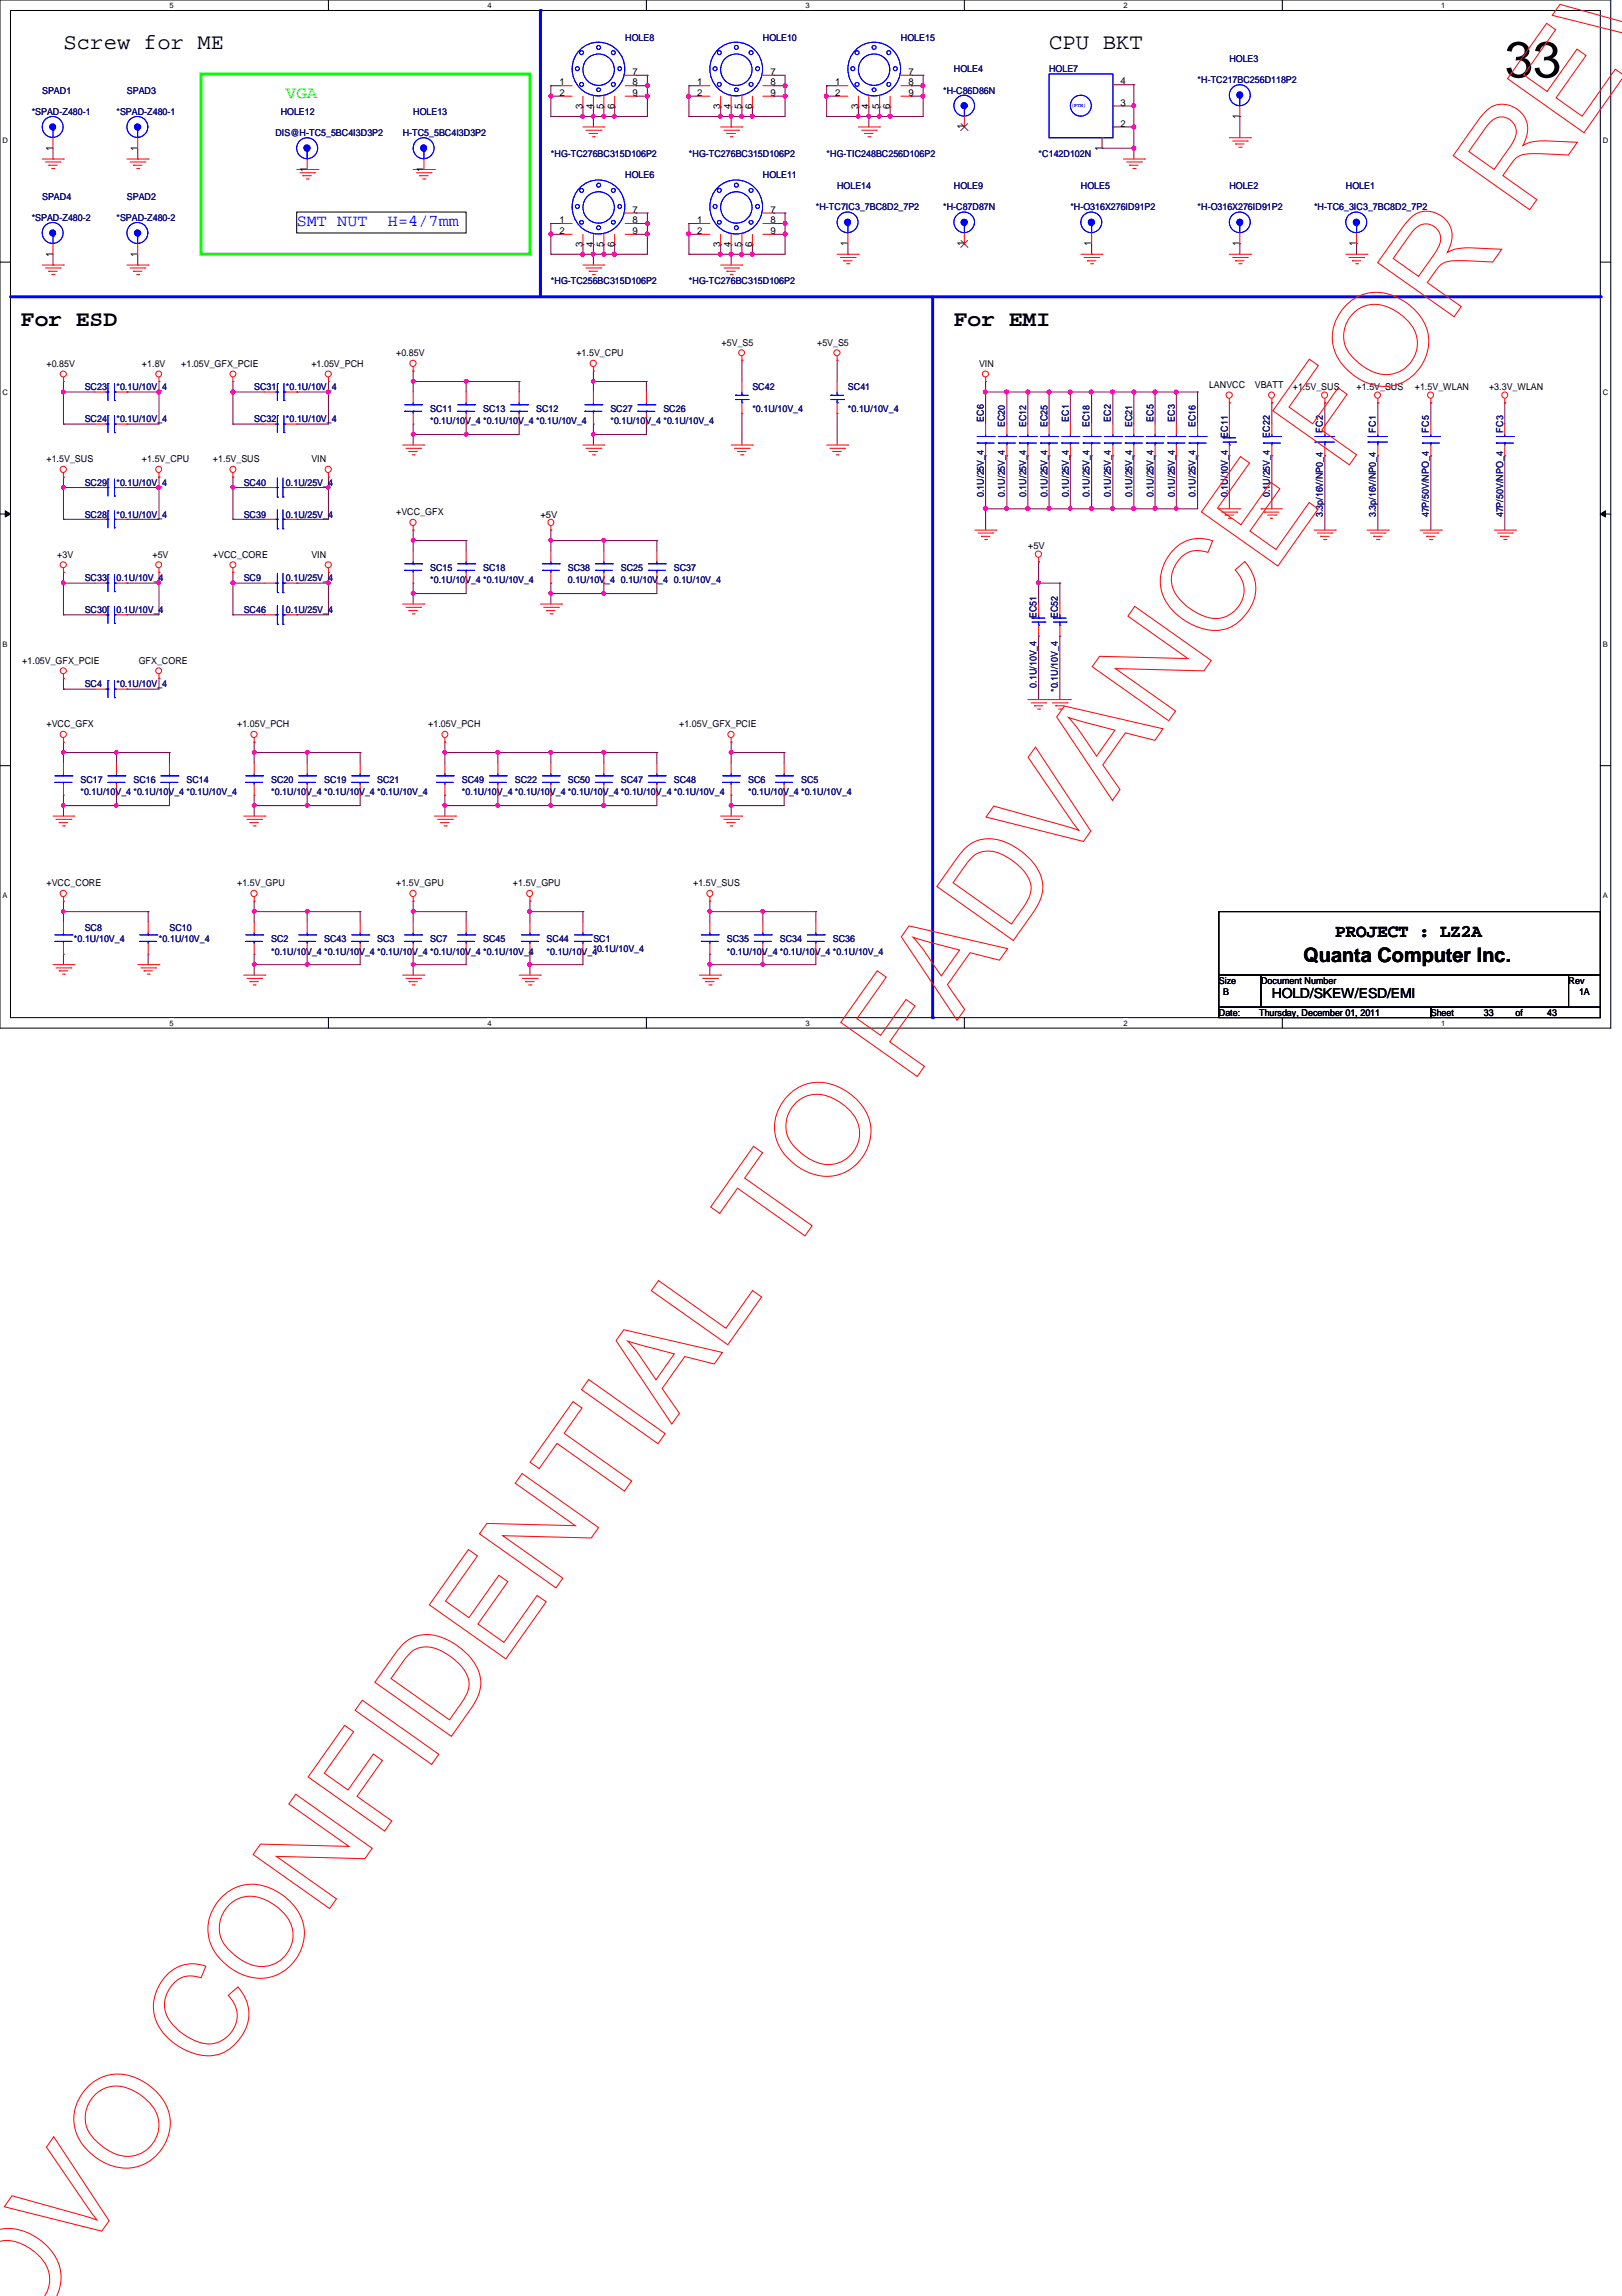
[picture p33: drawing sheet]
<svg xmlns="http://www.w3.org/2000/svg" width="210mm" height="297mm" viewBox="0 0 210 297" stroke-linecap="round" stroke-linejoin="round" font-family="sans-serif">
<defs><g id="words">
<text font-size="6.6" x="194.7" y="10">33</text>
<g font-size="2.9">
<text x="8.2" y="6.4">Screw for ME</text>
<text x="135.8" y="6.4">CPU BKT</text>
<text x="2.7" y="42.2">For ESD</text>
<text x="123.4" y="42.2">For EMI</text>
</g>
<text font-size="2.6" x="168.7" y="124.5">Quanta Computer Inc.</text>
<text font-size="2.3" x="172.8" y="121.2">PROJECT : LZ2A</text>
<text font-size="2.2" fill="#0f0" x="37" y="12.7">VGA</text>
<g font-size="2.2" fill="#00f">
<text x="38.4" y="29.2">SMT NUT</text>
<text x="50.2" y="29.2">H=4/7mm</text>
</g>
<text font-size="1.8" x="164.6" y="129.2">HOLD/SKEW/ESD/EMI</text>
<g font-size="1.2" fill="#000080">
<text x="80.9" y="5.2">HOLE8</text>
<text x="98.7" y="5.2">HOLE10</text>
<text x="116.6" y="5.2">HOLE15</text>
<text x="123.4" y="9.4">HOLE4</text>
<text x="135.8" y="9.4">HOLE7</text>
<text x="155" y="10.7">*H-TC217BC256D118P2</text>
<text x="159.1" y="8">HOLE3</text>
<text x="4.1" y="14.9">*SPAD-Z480-1</text>
<text x="5.5" y="12.1">SPAD1</text>
<text x="15.1" y="14.9">*SPAD-Z480-1</text>
<text x="16.4" y="12.1">SPAD3</text>
<text x="35.6" y="17.6">DIS@H-TC5_5BC4I3D3P2</text>
<text x="36.3" y="14.9">HOLE12</text>
<text x="52.1" y="17.6">H-TC5_5BC4I3D3P2</text>
<text x="53.5" y="14.9">HOLE13</text>
<text x="122" y="12.1">*H-C86D86N</text>
<text x="71.3" y="20.3">*HG-TC276BC315D106P2</text>
<text x="80.9" y="23.1">HOLE6</text>
<text x="89.2" y="20.3">*HG-TC276BC315D106P2</text>
<text x="98.7" y="23.1">HOLE11</text>
<text x="107" y="20.3">*HG-TIC248BC256D106P2</text>
<text x="134.4" y="20.3">*C142D102N</text>
<text x="4.1" y="28.6">*SPAD-Z480-2</text>
<text x="5.5" y="25.8">SPAD4</text>
<text x="15.1" y="28.6">*SPAD-Z480-2</text>
<text x="16.4" y="25.8">SPAD2</text>
<text x="105.6" y="27.2">*H-TC7IC3_7BC8D2_7P2</text>
<text x="108.3" y="24.4">HOLE14</text>
<text x="122" y="27.2">*H-C87D87N</text>
<text x="123.4" y="24.4">HOLE9</text>
<text x="138.5" y="27.2">*H-O316X276ID91P2</text>
<text x="139.9" y="24.4">HOLE5</text>
<text x="155" y="27.2">*H-O316X276ID91P2</text>
<text x="159.1" y="24.4">HOLE2</text>
<text x="170.1" y="27.2">*H-TC6_3IC3_7BC8D2_7P2</text>
<text x="174.2" y="24.4">HOLE1</text>
<text x="71.3" y="36.8">*HG-TC256BC315D106P2</text>
<text x="89.2" y="36.8">*HG-TC276BC315D106P2</text>
<text x="11" y="50.5">SC23</text>
<text x="15.1" y="50.5">*0.1U/10V_4</text>
<text x="32.9" y="50.5">SC31</text>
<text x="37" y="50.5">*0.1U/10V_4</text>
<text x="55.7" y="53.3">SC11</text>
<text x="62.5" y="53.3">SC13</text>
<text x="69.4" y="53.3">SC12</text>
<text x="79" y="53.3">SC27</text>
<text x="85.9" y="53.3">SC26</text>
<text x="97.4" y="50.5">SC42</text>
<text x="97.4" y="53.3">*0.1U/10V_4</text>
<text x="109.7" y="50.5">SC41</text>
<text x="109.7" y="53.3">*0.1U/10V_4</text>
<text x="11" y="54.6">SC24</text>
<text x="15.1" y="54.6">*0.1U/10V_4</text>
<text x="32.9" y="54.6">SC32</text>
<text x="37" y="54.6">*0.1U/10V_4</text>
<text x="55.7" y="54.9">*0.1U/10V_4 *0.1U/10V_4 *0.1U/10V_4</text>
<text x="79" y="54.9">*0.1U/10V_4 *0.1U/10V_4</text>
<text x="127.3" y="54.6" transform="rotate(-90 127.3 54.6)">EC6</text>
<text x="130" y="55.2" transform="rotate(-90 130 55.2)">EC20</text>
<text x="132.8" y="55.2" transform="rotate(-90 132.8 55.2)">EC12</text>
<text x="135.6" y="55.2" transform="rotate(-90 135.6 55.2)">EC25</text>
<text x="138.3" y="54.6" transform="rotate(-90 138.3 54.6)">EC1</text>
<text x="141" y="55.2" transform="rotate(-90 141 55.2)">EC18</text>
<text x="143.8" y="54.6" transform="rotate(-90 143.8 54.6)">EC2</text>
<text x="146.5" y="55.2" transform="rotate(-90 146.5 55.2)">EC21</text>
<text x="149.3" y="54.6" transform="rotate(-90 149.3 54.6)">EC5</text>
<text x="152" y="54.6" transform="rotate(-90 152 54.6)">EC3</text>
<text x="154.7" y="55.2" transform="rotate(-90 154.7 55.2)">EC16</text>
<text x="158.9" y="56.6" transform="rotate(-90 158.9 56.6)">EC11</text>
<text x="164.3" y="56.6" transform="rotate(-90 164.3 56.6)">EC22</text>
<text x="171.2" y="56" transform="rotate(-90 171.2 56)">FC2</text>
<text x="178.1" y="56" transform="rotate(-90 178.1 56)">FC1</text>
<text x="184.9" y="56" transform="rotate(-90 184.9 56)">FC5</text>
<text x="194.5" y="56" transform="rotate(-90 194.5 56)">FC3</text>
<text x="11" y="62.9">SC29</text>
<text x="15.1" y="62.9">*0.1U/10V_4</text>
<text x="31.5" y="62.9">SC40</text>
<text x="37" y="62.9">0.1U/25V_4</text>
<text x="127.3" y="64.3" transform="rotate(-90 127.3 64.3)">0.1U/25V_4</text>
<text x="130" y="64.3" transform="rotate(-90 130 64.3)">0.1U/25V_4</text>
<text x="132.8" y="64.3" transform="rotate(-90 132.8 64.3)">0.1U/25V_4</text>
<text x="135.6" y="64.3" transform="rotate(-90 135.6 64.3)">0.1U/25V_4</text>
<text x="138.3" y="64.3" transform="rotate(-90 138.3 64.3)">0.1U/25V_4</text>
<text x="141" y="64.3" transform="rotate(-90 141 64.3)">0.1U/25V_4</text>
<text x="143.8" y="64.3" transform="rotate(-90 143.8 64.3)">0.1U/25V_4</text>
<text x="146.5" y="64.3" transform="rotate(-90 146.5 64.3)">0.1U/25V_4</text>
<text x="149.3" y="64.3" transform="rotate(-90 149.3 64.3)">0.1U/25V_4</text>
<text x="152" y="64.3" transform="rotate(-90 152 64.3)">0.1U/25V_4</text>
<text x="154.7" y="64.3" transform="rotate(-90 154.7 64.3)">0.1U/25V_4</text>
<text x="158.9" y="64.3" transform="rotate(-90 158.9 64.3)">0.1U/10V_4</text>
<text x="164.3" y="64.3" transform="rotate(-90 164.3 64.3)">0.1U/25V_4</text>
<text x="11" y="67">SC28</text>
<text x="15.1" y="67">*0.1U/10V_4</text>
<text x="31.5" y="67">SC39</text>
<text x="37" y="67">0.1U/25V_4</text>
<text x="171.2" y="66.9" transform="rotate(-90 171.2 66.9)">3.3p/16V/NP0_4</text>
<text x="178.1" y="66.9" transform="rotate(-90 178.1 66.9)">3.3p/16V/NP0_4</text>
<text x="184.9" y="66.9" transform="rotate(-90 184.9 66.9)">47P/50V/NPO_4</text>
<text x="194.5" y="66.9" transform="rotate(-90 194.5 66.9)">47P/50V/NPO_4</text>
<text x="11" y="75.2">SC33</text>
<text x="15.1" y="75.2">0.1U/10V_4</text>
<text x="31.5" y="75.2">SC9</text>
<text x="37" y="75.2">0.1U/25V_4</text>
<text x="55.7" y="73.8">SC15</text>
<text x="55.7" y="75.5">*0.1U/10V_4 *0.1U/10V_4</text>
<text x="62.5" y="73.8">SC18</text>
<text x="73.5" y="73.8">SC38</text>
<text x="73.5" y="75.5">0.1U/10V_4</text>
<text x="80.3" y="73.8">SC25</text>
<text x="80.3" y="75.5">0.1U/10V_4</text>
<text x="87.2" y="73.8">SC37</text>
<text x="87.2" y="75.5">0.1U/10V_4</text>
<text x="11" y="79.3">SC30</text>
<text x="15.1" y="79.3">0.1U/10V_4</text>
<text x="31.5" y="79.3">SC46</text>
<text x="37" y="79.3">0.1U/25V_4</text>
<text x="134.2" y="80" transform="rotate(-90 134.2 80)">EC51</text>
<text x="136.9" y="80" transform="rotate(-90 136.9 80)">EC52</text>
<text x="11" y="88.9">SC4</text>
<text x="15.1" y="88.9">*0.1U/10V_4</text>
<text x="134.2" y="89" transform="rotate(-90 134.2 89)">0.1U/10V_4</text>
<text x="136.9" y="89.5" transform="rotate(-90 136.9 89.5)">*0.1U/10V_4</text>
<text x="10.4" y="101.3">SC17</text>
<text x="17.3" y="101.3">SC16</text>
<text x="24.1" y="101.3">SC14</text>
<text x="35.1" y="101.3">SC20</text>
<text x="42" y="101.3">SC19</text>
<text x="48.8" y="101.3">SC21</text>
<text x="59.8" y="101.3">SC49</text>
<text x="66.6" y="101.3">SC22</text>
<text x="73.5" y="101.3">SC50</text>
<text x="80.3" y="101.3">SC47</text>
<text x="87.2" y="101.3">SC48</text>
<text x="96.8" y="101.3">SC6</text>
<text x="103.7" y="101.3">SC5</text>
<text x="10.4" y="102.9">*0.1U/10V_4 *0.1U/10V_4 *0.1U/10V_4</text>
<text x="35.1" y="102.9">*0.1U/10V_4 *0.1U/10V_4 *0.1U/10V_4</text>
<text x="59.8" y="102.9">*0.1U/10V_4 *0.1U/10V_4 *0.1U/10V_4 *0.1U/10V_4 *0.1U/10V_4</text>
<text x="96.8" y="102.9">*0.1U/10V_4 *0.1U/10V_4</text>
<text x="9.6" y="121.8">*0.1U/10V_4</text>
<text x="11" y="120.4">SC8</text>
<text x="20.6" y="121.8">*0.1U/10V_4</text>
<text x="21.9" y="120.4">SC10</text>
<text x="35.1" y="121.8">SC2</text>
<text x="35.1" y="123.5">*0.1U/10V_4 *0.1U/10V_4 *0.1U/10V_4 *0.1U/10V_4 *0.1U/10V_4</text>
<text x="42" y="121.8">SC43</text>
<text x="48.8" y="121.8">SC3</text>
<text x="55.7" y="121.8">SC7</text>
<text x="62.5" y="121.8">SC45</text>
<text x="70.7" y="121.8">SC44</text>
<text x="70.7" y="123.5">*0.1U/10V_4*0.1U/10V_4</text>
<text x="76.8" y="121.8">SC1</text>
<text x="94.1" y="121.8">SC35</text>
<text x="94.1" y="123.5">*0.1U/10V_4 *0.1U/10V_4 *0.1U/10V_4</text>
<text x="100.9" y="121.8">SC34</text>
<text x="107.8" y="121.8">SC36</text>
</g>
<g font-size="1.2">
<text x="72.4" y="11">1</text>
<text x="81.9" y="11">8</text>
<text x="81.9" y="9.7">7</text>
<text x="90.2" y="11">1</text>
<text x="99.7" y="11">8</text>
<text x="99.7" y="9.7">7</text>
<text x="108.1" y="11">1</text>
<text x="117.6" y="11">8</text>
<text x="117.6" y="9.7">7</text>
<text x="145" y="10.9">4</text>
<text x="72.4" y="12.4">2</text>
<text x="75.4" y="14.1" transform="rotate(-90 75.4 14.1)">3</text>
<text x="76.8" y="14.1" transform="rotate(-90 76.8 14.1)">4</text>
<text x="78.1" y="14.1" transform="rotate(-90 78.1 14.1)">5</text>
<text x="79.5" y="14.1" transform="rotate(-90 79.5 14.1)">6</text>
<text x="81.9" y="12.4">9</text>
<text x="90.2" y="12.4">2</text>
<text x="93.2" y="14.1" transform="rotate(-90 93.2 14.1)">3</text>
<text x="94.6" y="14.1" transform="rotate(-90 94.6 14.1)">4</text>
<text x="96" y="14.1" transform="rotate(-90 96 14.1)">5</text>
<text x="97.3" y="14.1" transform="rotate(-90 97.3 14.1)">6</text>
<text x="99.7" y="12.4">9</text>
<text x="108.1" y="12.4">2</text>
<text x="111" y="14.1" transform="rotate(-90 111 14.1)">3</text>
<text x="112.4" y="14.1" transform="rotate(-90 112.4 14.1)">4</text>
<text x="113.8" y="14.1" transform="rotate(-90 113.8 14.1)">5</text>
<text x="115.1" y="14.1" transform="rotate(-90 115.1 14.1)">6</text>
<text x="117.6" y="12.4">9</text>
<text x="124.8" y="16.7" transform="rotate(-90 124.8 16.7)">1</text>
<text x="145" y="16.4">2</text>
<text x="145" y="13.7">3</text>
<text x="160.4" y="15.4" transform="rotate(-90 160.4 15.4)">1</text>
<text x="6.8" y="19.5" transform="rotate(-90 6.8 19.5)">1</text>
<text x="17.8" y="19.5" transform="rotate(-90 17.8 19.5)">1</text>
<text x="39.7" y="22.2" transform="rotate(-90 39.7 22.2)">1</text>
<text x="54.8" y="22.2" transform="rotate(-90 54.8 22.2)">1</text>
<text x="142.6" y="19.5" transform="rotate(-90 142.6 19.5)">1</text>
<text x="72.4" y="28.9">1</text>
<text x="81.9" y="28.9">8</text>
<text x="81.9" y="27.5">7</text>
<text x="90.2" y="28.9">1</text>
<text x="99.7" y="28.9">8</text>
<text x="99.7" y="27.5">7</text>
<text x="6.8" y="33.2" transform="rotate(-90 6.8 33.2)">1</text>
<text x="17.8" y="33.2" transform="rotate(-90 17.8 33.2)">1</text>
<text x="72.4" y="30.3">2</text>
<text x="75.4" y="32" transform="rotate(-90 75.4 32)">3</text>
<text x="76.8" y="32" transform="rotate(-90 76.8 32)">4</text>
<text x="78.1" y="32" transform="rotate(-90 78.1 32)">5</text>
<text x="79.5" y="32" transform="rotate(-90 79.5 32)">6</text>
<text x="81.9" y="30.3">9</text>
<text x="90.2" y="30.3">2</text>
<text x="93.2" y="32" transform="rotate(-90 93.2 32)">3</text>
<text x="94.6" y="32" transform="rotate(-90 94.6 32)">4</text>
<text x="96" y="32" transform="rotate(-90 96 32)">5</text>
<text x="97.3" y="32" transform="rotate(-90 97.3 32)">6</text>
<text x="99.7" y="30.3">9</text>
<text x="109.7" y="31.8" transform="rotate(-90 109.7 31.8)">1</text>
<text x="124.8" y="31.8" transform="rotate(-90 124.8 31.8)">1</text>
<text x="141.2" y="31.8" transform="rotate(-90 141.2 31.8)">1</text>
<text x="160.4" y="31.8" transform="rotate(-90 160.4 31.8)">1</text>
<text x="175.5" y="31.8" transform="rotate(-90 175.5 31.8)">1</text>
<text x="6" y="47.5">+0.85V</text>
<text x="18.4" y="47.5">+1.8V</text>
<text x="23.5" y="47.5">+1.05V_GFX_PCIE</text>
<text x="40.3" y="47.5">+1.05V_PCH</text>
<text x="51.3" y="46.1">+0.85V</text>
<text x="74.6" y="46.1">+1.5V_CPU</text>
<text x="93.4" y="44.7">+5V_S5</text>
<text x="105.7" y="44.7">+5V_S5</text>
<text x="126.7" y="47.5">VIN</text>
<text x="156.5" y="50.2">LANVCC</text>
<text x="162.4" y="50.2">VBATT</text>
<text x="167.3" y="50.5">+1.5V_SUS</text>
<text x="175.6" y="50.5">+1.5V_SUS</text>
<text x="183.1" y="50.5">+1.5V_WLAN</text>
<text x="192.7" y="50.5">+3.3V_WLAN</text>
<text x="6" y="59.8">+1.5V_SUS</text>
<text x="18.4" y="59.8">+1.5V_CPU</text>
<text x="27.6" y="59.8">+1.5V_SUS</text>
<text x="40.3" y="59.8">VIN</text>
<text x="51.3" y="66.7">+VCC_GFX</text>
<text x="69.9" y="67">+5V</text>
<text x="133" y="71.1">+5V</text>
<text x="7.4" y="72.2">+3V</text>
<text x="19.7" y="72.2">+5V</text>
<text x="27.6" y="72.2">+VCC_CORE</text>
<text x="40.3" y="72.2">VIN</text>
<text x="2.9" y="85.9">+1.05V_GFX_PCIE</text>
<text x="17.9" y="85.9">GFX_CORE</text>
<text x="6" y="94.1">+VCC_GFX</text>
<text x="30.7" y="94.1">+1.05V_PCH</text>
<text x="55.4" y="94.1">+1.05V_PCH</text>
<text x="87.9" y="94.1">+1.05V_GFX_PCIE</text>
<text x="6" y="114.7">+VCC_CORE</text>
<text x="30.7" y="114.7">+1.5V_GPU</text>
<text x="51.3" y="114.7">+1.5V_GPU</text>
<text x="66.4" y="114.7">+1.5V_GPU</text>
<text x="89.7" y="114.7">+1.5V_SUS</text>
<text x="157.7" y="127.3">Size</text>
<text x="157.7" y="131.4">Date:</text>
<text x="158.3" y="128.7">B</text>
<text x="162.9" y="131.4">Thursday, December 01, 2011</text>
<text x="163.2" y="127.3">Document Number</text>
<text x="185.2" y="131.4">Sheet</text>
<text x="192" y="131.4">33</text>
<text x="196.1" y="131.4">of</text>
<text x="200.2" y="131.4">43</text>
<text x="203" y="127.3">Rev</text>
<text x="204.3" y="128.7">1A</text>
</g>
<g font-size="1">
<text x="21.9" y="1">5</text>
<text x="63.1" y="1">4</text>
<text x="104.2" y="1">3</text>
<text x="145.4" y="1">2</text>
<text x="186.5" y="1">1</text>
<text x=".3" y="18.5">D</text>
<text x="207.4" y="18.5">D</text>
<text x=".3" y="51.1">C</text>
<text x="207.4" y="51.1">C</text>
<text x=".3" y="83.7">B</text>
<text x="207.4" y="83.7">B</text>
<text x=".3" y="116.2">A</text>
<text x="207.4" y="116.2">A</text>
<text x="21.9" y="132.7">5</text>
<text x="63.1" y="132.7">4</text>
<text x="104.2" y="132.7">3</text>
<text x="145.4" y="132.7">2</text>
<text x="186.5" y="132.7">1</text>
</g>
<text font-size=".7" fill="#00f" x="138.6" y="13.9">(PTH)</text>
</g></defs>
<path d="M0 0h208.4v133h-208.4zM1.4 1.4h205.7v130.3h-205.7z" fill="none" stroke="#000" stroke-width=".13"/>
<g fill="#fff">
<path d="M21.9 .1h.6v1.1h-.6z"/>
<path d="M21.9 131.8h.6v1.1h-.6z"/>
</g>
<path d="M42.5 0v1.4M42.5 131.7v1.3" fill="none" stroke="#000" stroke-width=".13"/>
<g fill="#fff">
<path d="M63.1 .1h.5v1.1h-.5z"/>
<path d="M63.1 131.8h.5v1.1h-.5z"/>
</g>
<path d="M83.7 0v1.4M83.7 131.7v1.3" fill="none" stroke="#000" stroke-width=".13"/>
<g fill="#fff">
<path d="M104.2 .1h.6v1.1h-.6z"/>
<path d="M104.2 131.8h.6v1.1h-.6z"/>
</g>
<path d="M124.8 0v1.4M124.8 131.7v1.3" fill="none" stroke="#000" stroke-width=".13"/>
<g fill="#fff">
<path d="M145.4 .1h.5v1.1h-.5z"/>
<path d="M145.4 131.8h.5v1.1h-.5z"/>
</g>
<path d="M165.9 0v1.4M165.9 131.7v1.3" fill="none" stroke="#000" stroke-width=".13"/>
<g fill="#fff">
<path d="M186.5 .1h.6v1.1h-.6z"/>
<path d="M186.5 131.8h.6v1.1h-.6z"/>
<path d="M.3 17.6h.8v1.1h-.8z"/>
<path d="M207.4 17.6h.8v1.1h-.8z"/>
<path d="M.3 50.2h.8v1.1h-.8z"/>
<path d="M207.4 50.2h.8v1.1h-.8z"/>
</g>
<path d="M0 33.9h1.4M207.1 33.9h1.3" fill="none" stroke="#000" stroke-width=".13"/>
<g fill="#fff">
<path d="M.3 82.8h.7v1.1h-.7z"/>
<path d="M207.4 82.8h.7v1.1h-.7z"/>
</g>
<path d="M0 66.5h1.4M.7 66.1l.7 .4-.7 .4zM207.1 66.5l.7-.4v.8zM207.1 66.5h1.3" fill="none" stroke="#000" stroke-width=".13"/>
<path d="M.7 66.1l.7 .4-.7 .4zM207.1 66.5l.7-.4v.8z" fill="#000"/>
<g fill="#fff">
<path d="M.3 115.3h.7v1.1h-.7z"/>
<path d="M207.4 115.3h.7v1.1h-.7z"/>
</g>
<path d="M0 99.1h1.4M207.1 99.1h1.3" fill="none" stroke="#000" stroke-width=".13"/>
<path d="M16.4 63.1h.1M16.4 63.1h4.2" fill="none" stroke="#800040" stroke-width=".13"/>
<circle cx="20.5" cy="63" r=".25" fill="#f0f"/>
<circle cx="20.5" cy="63" r=".25" fill="none" stroke="#f0f" stroke-width=".13"/>
<path d="M8.2 67.2h.1M8.2 61.7h.1M8.2 63.1h.1M8.2 67.2h4.1M8.2 61.7v1.4M8.2 63.1h4.1M16.4 67.2h.1M20.6 63.1h.1M20.6 63.1v4.1h-4.2" fill="none" stroke="#800040" stroke-width=".13"/>
<path d="M8 62.9h.3l.1 .1-.1 .2-.1 .1-.2-.1z" fill-rule="evenodd" fill="#f0f"/>
<path d="M8 62.9h.3l.1 .1-.1 .2-.1 .1-.2-.1z" fill="none" stroke="#f0f" stroke-width=".13"/>
<path d="M8.2 63.1h.1M8.2 63.1v4.1M8.2 97.4h.1M8.2 97.4v1.3M8.2 104.2h.1M8.2 104.2v1.4" fill="none" stroke="#800040" stroke-width=".13"/>
<path d="M8 104h.3l.1 .2-.1 .2h-.1h-.2z" fill-rule="evenodd" fill="#f0f"/>
<path d="M8 104h.3l.1 .2-.1 .2h-.1h-.2z" fill="none" stroke="#f0f" stroke-width=".13"/>
<path d="M15.1 97.4h.1M15.1 97.4v1.3M15.1 97.4h6.8M21.9 97.4h.1M21.9 97.4v1.3M15.1 102.9h.1M15.1 102.9v1.3M21.9 102.9h.1M21.9 102.9v1.3" fill="none" stroke="#800040" stroke-width=".13"/>
<path d="M14.9 97.2h.3l.1 .1-.1 .2-.2 .1-.1-.1z" fill-rule="evenodd" fill="#f0f"/>
<path d="M14.9 97.2h.3l.1 .1-.1 .2-.2 .1-.1-.1z" fill="none" stroke="#f0f" stroke-width=".13"/>
<path d="M8.2 96h.1M8.2 96v1.4M15.1 104.2h.1M15.1 104.2h6.8" fill="none" stroke="#800040" stroke-width=".13"/>
<path d="M14.9 104h.3l.1 .2-.1 .2h-.2h-.1z" fill-rule="evenodd" fill="#f0f"/>
<path d="M14.9 104h.3l.1 .2-.1 .2h-.2h-.1z" fill="none" stroke="#f0f" stroke-width=".13"/>
<path d="M8.2 117.9h.1M8.2 117.9v1.4" fill="none" stroke="#800040" stroke-width=".13"/>
<path d="M8 117.7h.3l.1 .2-.1 .2-.1 .1-.2-.1z" fill-rule="evenodd" fill="#f0f"/>
<path d="M8 117.7h.3l.1 .2-.1 .2-.1 .1-.2-.1z" fill="none" stroke="#f0f" stroke-width=".13"/>
<g fill="none" stroke="#800040" stroke-width=".13">
<path d="M76.8 56.2h.1M76.8 56.2v1.4M83.7 49.4h.1M83.7 54.9h.1M83.7 49.4v1.3M83.7 54.9v1.3M20.6 61.7h.1M20.6 61.7v1.4M8.2 117.9h.1M8.2 117.9h11M19.2 117.9h.1M19.2 117.9v1.4"/>
<path d="M8.2 123.4h.1M8.2 123.4v1.4M19.2 123.4h.1M19.2 123.4v1.4"/>
</g>
<path d="M76.6 56h.3l.1 .2-.1 .2h-.1h-.2z" fill-rule="evenodd" fill="#f0f"/>
<path d="M76.6 56h.3l.1 .2-.1 .2h-.1h-.2z" fill="none" stroke="#f0f" stroke-width=".13"/>
<path d="M76.8 49.4h.1M76.8 56.2h.1M76.8 49.4v1.3M76.8 56.2h6.9M76.8 49.4h6.9" fill="none" stroke="#800040" stroke-width=".13"/>
<path d="M76.6 49.2h.3l.1 .1-.1 .2-.1 .1-.2-.1z" fill-rule="evenodd" fill="#f0f"/>
<path d="M76.6 49.2h.3l.1 .1-.1 .2-.1 .1-.2-.1z" fill="none" stroke="#f0f" stroke-width=".13"/>
<path d="M46.6 117.9h.1M46.6 117.9v1.4M39.8 124.8h.1M46.6 123.4h.1M46.6 123.4v1.4h-6.8" fill="none" stroke="#800040" stroke-width=".13"/>
<circle cx="39.8" cy="124.8" r=".25" fill="#f0f"/>
<circle cx="39.8" cy="124.8" r=".25" fill="none" stroke="#f0f" stroke-width=".13"/>
<path d="M32.9 117.9h.1M32.9 117.9v1.4M39.8 117.9h.1M39.8 117.9h6.8M32.9 124.8h.1M32.9 124.8v1.4" fill="none" stroke="#800040" stroke-width=".13"/>
<circle cx="39.8" cy="117.9" r=".25" fill="#f0f"/>
<circle cx="39.8" cy="117.9" r=".25" fill="none" stroke="#f0f" stroke-width=".13"/>
<path d="M32.9 116.6h.1M32.9 117.9h.1M32.9 116.6v1.3M32.9 117.9h6.9M39.8 117.9h.1M39.8 117.9v1.4M39.8 123.4h.1M39.8 123.4v1.4" fill="none" stroke="#800040" stroke-width=".13"/>
<circle cx="32.9" cy="117.9" r=".25" fill="#f0f"/>
<circle cx="32.9" cy="117.9" r=".25" fill="none" stroke="#f0f" stroke-width=".13"/>
<path d="M32.9 123.4h.1M32.9 124.8h.1M32.9 123.4v1.4M32.9 124.8h6.9" fill="none" stroke="#800040" stroke-width=".13"/>
<circle cx="32.9" cy="124.8" r=".25" fill="#f0f"/>
<circle cx="32.9" cy="124.8" r=".25" fill="none" stroke="#f0f" stroke-width=".13"/>
<path d="M8.2 75.4h.1M8.2 75.4h4.1" fill="none" stroke="#800040" stroke-width=".13"/>
<path d="M8 75.2l.2-.1 .2 .2-.1 .3h-.1h-.2z" fill-rule="evenodd" fill="#f0f"/>
<path d="M8 75.2l.2-.1 .2 .2-.1 .3h-.1h-.2z" fill="none" stroke="#f0f" stroke-width=".13"/>
<path d="M8.2 75.4h.1M8.2 75.4v4.1M16.4 79.5h.1M16.4 75.4h.1M16.4 79.5h4.2M16.4 75.4h4.2" fill="none" stroke="#800040" stroke-width=".13"/>
<circle cx="20.5" cy="75.4" r=".26" fill="#f0f"/>
<circle cx="20.5" cy="75.4" r=".26" fill="none" stroke="#f0f" stroke-width=".13"/>
<path d="M8.2 50.7h.1M8.2 50.7h4.1M8.2 79.5h.1M8.2 74h.1M8.2 79.5h4.1M8.2 74v1.4M20.6 74h.1M20.6 75.4h.1M20.6 74v5.5" fill="none" stroke="#800040" stroke-width=".13"/>
<path d="M8 50.5h.2l.2 .1-.1 .3-.1 .1-.2-.1z" fill-rule="evenodd" fill="#f0f"/>
<path d="M8 50.5h.2l.2 .1-.1 .3-.1 .1-.2-.1z" fill="none" stroke="#f0f" stroke-width=".13"/>
<path d="M8.2 50.7h.1M8.2 50.7v4.2M16.4 54.9h.1M16.4 50.7h.1M16.4 54.9h4.2M16.4 50.7h4.2" fill="none" stroke="#800040" stroke-width=".13"/>
<circle cx="20.5" cy="50.7" r=".26" fill="#f0f"/>
<circle cx="20.5" cy="50.7" r=".26" fill="none" stroke="#f0f" stroke-width=".13"/>
<path d="M8.2 54.9h.1M8.2 49.4h.1M8.2 54.9h4.1M8.2 49.4v1.3M20.6 49.4h.1M20.6 50.7h.1M20.6 49.4v5.5M32.9 97.4h.1M32.9 97.4h6.9" fill="none" stroke="#800040" stroke-width=".13"/>
<circle cx="32.9" cy="97.3" r=".25" fill="#f0f"/>
<circle cx="32.9" cy="97.3" r=".25" fill="none" stroke="#f0f" stroke-width=".13"/>
<path d="M46.6 97.4h.1M46.6 97.4v1.3M39.8 104.2h.1M46.6 102.9h.1M46.6 102.9v1.3h-6.8" fill="none" stroke="#800040" stroke-width=".13"/>
<circle cx="39.8" cy="104.2" r=".25" fill="#f0f"/>
<circle cx="39.8" cy="104.2" r=".25" fill="none" stroke="#f0f" stroke-width=".13"/>
<path d="M32.9 97.4h.1M32.9 97.4v1.3M39.8 97.4h.1M39.8 97.4h6.8M32.9 104.2h.1M32.9 104.2v1.4" fill="none" stroke="#800040" stroke-width=".13"/>
<circle cx="39.8" cy="97.3" r=".25" fill="#f0f"/>
<circle cx="39.8" cy="97.3" r=".25" fill="none" stroke="#f0f" stroke-width=".13"/>
<path d="M32.9 96h.1M32.9 96v1.4M39.8 97.4h.1M39.8 97.4v1.3M32.9 102.9h.1M32.9 104.2h.1M32.9 102.9v1.3M39.8 102.9h.1M39.8 102.9v1.3h-6.9" fill="none" stroke="#800040" stroke-width=".13"/>
<circle cx="32.9" cy="104.2" r=".25" fill="#f0f"/>
<circle cx="32.9" cy="104.2" r=".25" fill="none" stroke="#f0f" stroke-width=".13"/>
<path d="M8.2 97.4h.1M8.2 97.4h6.9M8.2 104.2h.1M8.2 104.2h6.9" fill="none" stroke="#800040" stroke-width=".13"/>
<path d="M8 97.2h.3l.1 .1-.1 .2-.1 .1-.2-.1z" fill-rule="evenodd" fill="#f0f"/>
<path d="M8 97.2h.3l.1 .1-.1 .2-.1 .1-.2-.1z" fill="none" stroke="#f0f" stroke-width=".13"/>
<path d="M76.8 54.9h.1M76.8 48h.1M76.8 48v1.4M76.8 54.9v1.3M57.6 97.4h.1M57.6 97.4h6.8M8.2 116.6h.1M8.2 102.9h.1M8.2 102.9v1.3M8.2 116.6v1.3" fill="none" stroke="#800040" stroke-width=".13"/>
<circle cx="57.6" cy="97.3" r=".25" fill="#f0f"/>
<circle cx="57.6" cy="97.3" r=".25" fill="none" stroke="#f0f" stroke-width=".13"/>
<path d="M71.3 97.4h.1M71.3 97.4v1.3M71.3 102.9h.1M71.3 104.2h.1M71.3 102.9v1.3M71.3 104.2h6.8" fill="none" stroke="#800040" stroke-width=".13"/>
<circle cx="78.1" cy="104.2" r=".25" fill="#f0f"/>
<circle cx="78.1" cy="104.2" r=".25" fill="none" stroke="#f0f" stroke-width=".13"/>
<circle cx="71.3" cy="104.2" r=".25" fill="#f0f"/>
<circle cx="71.3" cy="104.2" r=".25" fill="none" stroke="#f0f" stroke-width=".13"/>
<path d="M57.6 97.4h.1M57.6 97.4v1.3M64.4 97.4h.1M64.4 97.4h6.9M57.6 104.2h.1M57.6 104.2v1.4" fill="none" stroke="#800040" stroke-width=".13"/>
<circle cx="71.3" cy="97.3" r=".25" fill="#f0f"/>
<circle cx="71.3" cy="97.3" r=".25" fill="none" stroke="#f0f" stroke-width=".13"/>
<circle cx="64.4" cy="97.3" r=".25" fill="#f0f"/>
<circle cx="64.4" cy="97.3" r=".25" fill="none" stroke="#f0f" stroke-width=".13"/>
<path d="M57.6 96h.1M57.6 96v1.4M64.4 97.4h.1M64.4 97.4v1.3M57.6 102.9h.1M57.6 104.2h.1M57.6 102.9v1.3M64.4 102.9h.1M64.4 102.9v1.3h-6.8" fill="none" stroke="#800040" stroke-width=".13"/>
<circle cx="57.6" cy="104.2" r=".25" fill="#f0f"/>
<circle cx="57.6" cy="104.2" r=".25" fill="none" stroke="#f0f" stroke-width=".13"/>
<path d="M85 97.4h.1M85 97.4v1.3M78.1 104.2h.1M85 102.9h.1M85 102.9v1.3h-6.9" fill="none" stroke="#800040" stroke-width=".13"/>
<circle cx="78.1" cy="104.2" r=".25" fill="#f0f"/>
<circle cx="78.1" cy="104.2" r=".25" fill="none" stroke="#f0f" stroke-width=".13"/>
<path d="M78.1 97.4h.1M78.1 97.4h6.9" fill="none" stroke="#800040" stroke-width=".13"/>
<circle cx="78.1" cy="97.3" r=".25" fill="#f0f"/>
<circle cx="78.1" cy="97.3" r=".25" fill="none" stroke="#f0f" stroke-width=".13"/>
<path d="M94.6 16.4h.1M94.6 15.1v1.3M97.4 15.1h.1M97.4 15.1h4.2M144 13.7h.1M144 13.7h2.7M71.3 97.4h.1M71.3 97.4h6.8M78.1 97.4h.1M78.1 97.4v1.3M78.1 102.9h.1M78.1 102.9v1.3" fill="none" stroke="#800040" stroke-width=".13"/>
<path d="M97.2 14.9h.3l.1 .1-.1 .2-.2 .1-.1-.1z" fill-rule="evenodd" fill="#f0f"/>
<path d="M97.2 14.9h.3l.1 .1-.1 .2-.2 .1-.1-.1z" fill="none" stroke="#f0f" stroke-width=".13"/>
<g fill="none" stroke="#800040" stroke-width=".13">
<path d="M89.2 12.4h.1M89.2 12.4v2.7M96 15.1h.1M96 13.8h.1M96 15.1h1.4M96 13.8v1.3M97.4 15.1h.1M97.4 15.1v.1M100.1 9.7h.1M100.1 12.4h.1M100.1 9.7h1.5M100.1 12.4h1.5"/>
<path d="M101.6 12.4h.1M101.6 11.1v1.3"/>
</g>
<circle cx="96" cy="15" r=".25" fill="#f0f"/>
<circle cx="96" cy="15" r=".25" fill="none" stroke="#f0f" stroke-width=".13"/>
<path d="M89.2 15.1h.1M89.2 15.1h4.1M101.6 11.1h.1M101.6 11.1l.2 .1" fill="none" stroke="#800040" stroke-width=".13"/>
<circle cx="101.6" cy="11.1" r=".26" fill="#f0f"/>
<circle cx="101.6" cy="11.1" r=".26" fill="none" stroke="#f0f" stroke-width=".13"/>
<path d="M89.2 12.4h.1M89.2 12.4h1.3" fill="none" stroke="#800040" stroke-width=".13"/>
<circle cx="89.1" cy="12.4" r=".26" fill="#f0f"/>
<circle cx="89.1" cy="12.4" r=".26" fill="none" stroke="#f0f" stroke-width=".13"/>
<path d="M89.2 12.4h.1M89.2 11.1v1.3M94.6 15.1h.1M94.6 15.1h1.4" fill="none" stroke="#800040" stroke-width=".13"/>
<circle cx="94.6" cy="15" r=".25" fill="#f0f"/>
<circle cx="94.6" cy="15" r=".25" fill="none" stroke="#f0f" stroke-width=".13"/>
<path d="M89.2 11.1h.1M89.2 11.1h1.3M93.3 13.8h.1M93.3 13.8v1.3M97.4 13.8h.1M97.4 13.8v1.3M100.1 11.1h.1M100.1 11.1h1.5M101.6 11.1h.1M101.6 11.1l.2 .1" fill="none" stroke="#800040" stroke-width=".13"/>
<path d="M97.2 14.9h.3l.1 .1-.1 .2-.2 .1-.1-.1z" fill-rule="evenodd" fill="#f0f"/>
<path d="M97.2 14.9h.3l.1 .1-.1 .2-.2 .1-.1-.1z" fill="none" stroke="#f0f" stroke-width=".13"/>
<path d="M101.6 11.1h.1M101.6 12.4h.1M101.6 9.7v1.4M101.6 12.4v2.7" fill="none" stroke="#800040" stroke-width=".13"/>
<circle cx="101.6" cy="12.4" r=".26" fill="#f0f"/>
<circle cx="101.6" cy="12.4" r=".26" fill="none" stroke="#f0f" stroke-width=".13"/>
<path d="M93.3 15.1h.1M93.3 15.1h1.3" fill="none" stroke="#800040" stroke-width=".13"/>
<circle cx="93.2" cy="15" r=".25" fill="#f0f"/>
<circle cx="93.2" cy="15" r=".25" fill="none" stroke="#f0f" stroke-width=".13"/>
<path d="M76.8 15.1h.1M76.8 15.1v1.3M79.5 15.1h.1M79.5 15.1h4.3M94.6 13.8h.1M94.6 13.8v1.3M144 16.4h.1M144 16.4h2.7" fill="none" stroke="#800040" stroke-width=".13"/>
<circle cx="79.5" cy="15" r=".25" fill="#f0f"/>
<circle cx="79.5" cy="15" r=".25" fill="none" stroke="#f0f" stroke-width=".13"/>
<g fill="none" stroke="#800040" stroke-width=".13">
<path d="M71.3 12.4h.1M71.3 12.4v2.7M78.1 15.1h.1M78.1 13.8h.1M78.1 15.1h1.4M78.1 13.8v1.3M79.5 15.1h.1M79.5 15.1v.1M82.3 9.7h.1M82.3 12.4h.1M82.3 9.7h1.5M83.8 11.1h.1"/>
<path d="M83.8 11.1v1.3h-1.5"/>
</g>
<circle cx="78.1" cy="15" r=".25" fill="#f0f"/>
<circle cx="78.1" cy="15" r=".25" fill="none" stroke="#f0f" stroke-width=".13"/>
<path d="M71.3 15.1h.1M71.3 15.1h4.1M83.8 11.1h.1M83.8 11.1l.1 .1" fill="none" stroke="#800040" stroke-width=".13"/>
<circle cx="83.8" cy="11.1" r=".26" fill="#f0f"/>
<circle cx="83.8" cy="11.1" r=".26" fill="none" stroke="#f0f" stroke-width=".13"/>
<path d="M71.3 12.4h.1M71.3 12.4h1.4" fill="none" stroke="#800040" stroke-width=".13"/>
<circle cx="71.3" cy="12.4" r=".26" fill="#f0f"/>
<circle cx="71.3" cy="12.4" r=".26" fill="none" stroke="#f0f" stroke-width=".13"/>
<path d="M71.3 11.1h.1M71.3 11.1v1.3M76.8 15.1h.1M76.8 15.1h1.3" fill="none" stroke="#800040" stroke-width=".13"/>
<path d="M76.6 14.9h.3l.1 .1-.1 .2-.1 .1-.2-.1z" fill-rule="evenodd" fill="#f0f"/>
<path d="M76.6 14.9h.3l.1 .1-.1 .2-.1 .1-.2-.1z" fill="none" stroke="#f0f" stroke-width=".13"/>
<g fill="none" stroke="#800040" stroke-width=".13">
<path d="M71.3 11.1h.1M71.3 11.1h1.4M75.4 13.8h.1M75.4 13.8v1.3M79.5 13.8h.1M79.5 13.8v1.3M82.3 11.1h.1M82.3 11.1h1.5M83.8 11.1h.1M83.8 9.7h.1M83.8 12.4h.1M83.8 11.1l.1 .1"/>
<path d="M83.8 9.7v1.4M83.8 12.4v2.7"/>
</g>
<circle cx="83.8" cy="12.4" r=".26" fill="#f0f"/>
<circle cx="83.8" cy="12.4" r=".26" fill="none" stroke="#f0f" stroke-width=".13"/>
<path d="M75.4 15.1h.1M75.4 15.1h1.4" fill="none" stroke="#800040" stroke-width=".13"/>
<circle cx="75.4" cy="15" r=".25" fill="#f0f"/>
<circle cx="75.4" cy="15" r=".25" fill="none" stroke="#f0f" stroke-width=".13"/>
<path d="M76.8 13.8h.1M76.8 13.8v1.3M146.7 13.7h.1M146.7 13.7v2.7" fill="none" stroke="#800040" stroke-width=".13"/>
<circle cx="146.7" cy="13.7" r=".26" fill="#f0f"/>
<circle cx="146.7" cy="13.7" r=".26" fill="none" stroke="#f0f" stroke-width=".13"/>
<path d="M146.7 16.4h.1M146.7 16.4v2.8" fill="none" stroke="#800040" stroke-width=".13"/>
<circle cx="146.7" cy="16.4" r=".26" fill="#f0f"/>
<circle cx="146.7" cy="16.4" r=".26" fill="none" stroke="#f0f" stroke-width=".13"/>
<path d="M142.6 17.8h.1M142.6 19.2h.1M142.6 17.8v1.4M142.6 19.2h4.1" fill="none" stroke="#800040" stroke-width=".13"/>
<circle cx="146.7" cy="19.2" r=".26" fill="#f0f"/>
<circle cx="146.7" cy="19.2" r=".26" fill="none" stroke="#f0f" stroke-width=".13"/>
<path d="M146.7 19.2h.1M146.7 19.2v1.4M97.4 32.9h.1M97.4 32.9h4.2" fill="none" stroke="#800040" stroke-width=".13"/>
<path d="M97.2 32.7l.1-.1 .2 .2v.3h-.2h-.1z" fill-rule="evenodd" fill="#f0f"/>
<path d="M97.2 32.7l.1-.1 .2 .2v.3h-.2h-.1z" fill="none" stroke="#f0f" stroke-width=".13"/>
<path d="M94.6 32.9h.1M94.6 32.9v1.4M96 31.7h.1M96 31.7v1.2" fill="none" stroke="#800040" stroke-width=".13"/>
<circle cx="96" cy="32.9" r=".26" fill="#f0f"/>
<circle cx="96" cy="32.9" r=".26" fill="none" stroke="#f0f" stroke-width=".13"/>
<g fill="none" stroke="#800040" stroke-width=".13">
<path d="M89.2 30.3h.1M89.2 30.3v2.6M94.6 32.9h.1M94.6 32.9h2.8M96 32.9h.1M97.4 32.9h.1M97.4 32.9v.1M100.1 30.3h.1M100.1 27.6h.1M100.1 28.9h.1M100.1 27.6h1.5M100.1 28.9h1.5"/>
<path d="M101.6 28.9h.1M101.6 28.9v1.4h-1.5M101.6 28.9l.2 .1"/>
</g>
<circle cx="94.6" cy="32.9" r=".26" fill="#f0f"/>
<circle cx="94.6" cy="32.9" r=".26" fill="none" stroke="#f0f" stroke-width=".13"/>
<path d="M89.2 28.9h.1M89.2 30.3h.1M89.2 28.9v1.4M89.2 30.3h1.3" fill="none" stroke="#800040" stroke-width=".13"/>
<circle cx="89.1" cy="30.3" r=".26" fill="#f0f"/>
<circle cx="89.1" cy="30.3" r=".26" fill="none" stroke="#f0f" stroke-width=".13"/>
<path d="M101.6 28.9h.1M101.6 28.9l.2 .1" fill="none" stroke="#800040" stroke-width=".13"/>
<circle cx="101.6" cy="28.9" r=".26" fill="#f0f"/>
<circle cx="101.6" cy="28.9" r=".26" fill="none" stroke="#f0f" stroke-width=".13"/>
<path d="M89.2 32.9h.1M93.3 31.7h.1M93.3 32.9h.1M93.3 31.7v1.2M94.6 31.7h.1M94.6 31.7v1.2h-5.4" fill="none" stroke="#800040" stroke-width=".13"/>
<circle cx="93.2" cy="32.9" r=".26" fill="#f0f"/>
<circle cx="93.2" cy="32.9" r=".26" fill="none" stroke="#f0f" stroke-width=".13"/>
<path d="M101.6 30.3h.1M101.6 30.3v2.6" fill="none" stroke="#800040" stroke-width=".13"/>
<circle cx="101.6" cy="30.3" r=".26" fill="#f0f"/>
<circle cx="101.6" cy="30.3" r=".26" fill="none" stroke="#f0f" stroke-width=".13"/>
<path d="M97.4 31.7h.1M97.4 31.7v1.2M101.6 27.6h.1M101.6 27.6v1.3" fill="none" stroke="#800040" stroke-width=".13"/>
<path d="M97.2 32.7l.1-.1 .2 .2v.3h-.2h-.1z" fill-rule="evenodd" fill="#f0f"/>
<path d="M97.2 32.7l.1-.1 .2 .2v.3h-.2h-.1z" fill="none" stroke="#f0f" stroke-width=".13"/>
<g fill="none" stroke="#800040" stroke-width=".13">
<path d="M144 11h.1M144 11h2.7M89.2 28.9h.1M89.2 28.9h1.3M71.3 68.6h.1M71.3 76.8h.1M71.3 69.9h.1M71.3 68.6v2.7M71.3 76.8v1.3M71.3 69.9h13.7M78.1 69.9h.1M85 69.9h.1"/>
<path d="M85 69.9v1.4"/>
</g>
<circle cx="78.1" cy="69.9" r=".25" fill="#f0f"/>
<circle cx="78.1" cy="69.9" r=".25" fill="none" stroke="#f0f" stroke-width=".13"/>
<circle cx="71.3" cy="69.9" r=".25" fill="#f0f"/>
<circle cx="71.3" cy="69.9" r=".25" fill="none" stroke="#f0f" stroke-width=".13"/>
<path d="M78.1 69.9h.1M78.1 75.4h.1M78.1 69.9v1.4M78.1 75.4v1.4" fill="none" stroke="#800040" stroke-width=".13"/>
<circle cx="78.1" cy="76.8" r=".25" fill="#f0f"/>
<circle cx="78.1" cy="76.8" r=".25" fill="none" stroke="#f0f" stroke-width=".13"/>
<path d="M71.3 75.4h.1M71.3 76.8h.1M71.3 75.4v1.4M71.3 76.8h6.8" fill="none" stroke="#800040" stroke-width=".13"/>
<circle cx="71.3" cy="76.8" r=".25" fill="#f0f"/>
<circle cx="71.3" cy="76.8" r=".25" fill="none" stroke="#f0f" stroke-width=".13"/>
<path d="M78.1 76.8h.1M85 75.4h.1M85 75.4v1.4h-6.9M94.6 96h.1M94.6 96v1.4M101.5 97.4h.1M101.5 97.4v1.3M94.6 102.9h.1M94.6 104.2h.1M94.6 102.9v2.7M101.5 102.9h.1M101.5 102.9v1.3" fill="none" stroke="#800040" stroke-width=".13"/>
<circle cx="94.6" cy="104.2" r=".25" fill="#f0f"/>
<circle cx="94.6" cy="104.2" r=".25" fill="none" stroke="#f0f" stroke-width=".13"/>
<path d="M94.6 97.4h.1M94.6 97.4v1.3M94.6 97.4h6.9M94.6 104.2h.1M94.6 104.2h6.9" fill="none" stroke="#800040" stroke-width=".13"/>
<circle cx="94.6" cy="97.3" r=".25" fill="#f0f"/>
<circle cx="94.6" cy="97.3" r=".25" fill="none" stroke="#f0f" stroke-width=".13"/>
<path d="M53.5 75.4h.1M53.5 68.6h.1M53.5 76.8h.1M53.5 68.6v1.3M53.5 75.4v2.7M60.3 69.9h.1M60.3 75.4h.1M60.3 69.9v1.4M60.3 75.4v1.4" fill="none" stroke="#800040" stroke-width=".13"/>
<circle cx="53.5" cy="76.8" r=".25" fill="#f0f"/>
<circle cx="53.5" cy="76.8" r=".25" fill="none" stroke="#f0f" stroke-width=".13"/>
<path d="M53.5 69.9h.1M53.5 76.8h.1M53.5 69.9v1.4M53.5 76.8h6.8M53.5 69.9h6.8" fill="none" stroke="#800040" stroke-width=".13"/>
<circle cx="53.5" cy="69.9" r=".25" fill="#f0f"/>
<circle cx="53.5" cy="69.9" r=".25" fill="none" stroke="#f0f" stroke-width=".13"/>
<path d="M91.9 117.9h.1M91.9 117.9h6.8" fill="none" stroke="#800040" stroke-width=".13"/>
<circle cx="91.9" cy="117.9" r=".25" fill="#f0f"/>
<circle cx="91.9" cy="117.9" r=".25" fill="none" stroke="#f0f" stroke-width=".13"/>
<path d="M105.6 117.9h.1M105.6 117.9v1.4M98.7 124.8h.1M105.6 123.4h.1M105.6 123.4v1.4h-6.9" fill="none" stroke="#800040" stroke-width=".13"/>
<circle cx="98.7" cy="124.8" r=".25" fill="#f0f"/>
<circle cx="98.7" cy="124.8" r=".25" fill="none" stroke="#f0f" stroke-width=".13"/>
<path d="M91.9 117.9h.1M91.9 117.9v1.4M98.7 117.9h.1M98.7 117.9h6.9M91.9 124.8h.1M91.9 124.8v1.4" fill="none" stroke="#800040" stroke-width=".13"/>
<circle cx="98.7" cy="117.9" r=".25" fill="#f0f"/>
<circle cx="98.7" cy="117.9" r=".25" fill="none" stroke="#f0f" stroke-width=".13"/>
<path d="M91.9 116.6h.1M91.9 116.6v1.3M98.7 117.9h.1M98.7 117.9v1.4M91.9 123.4h.1M91.9 124.8h.1M91.9 123.4v1.4M98.7 123.4h.1M98.7 123.4v1.4h-6.8" fill="none" stroke="#800040" stroke-width=".13"/>
<circle cx="91.9" cy="124.8" r=".25" fill="#f0f"/>
<circle cx="91.9" cy="124.8" r=".25" fill="none" stroke="#f0f" stroke-width=".13"/>
<path d="M30.1 75.4h.1M30.1 75.4v4.1M38.4 79.5h.1M42.5 75.4h.1M42.5 75.4v4.1h-4.1" fill="none" stroke="#800040" stroke-width=".13"/>
<circle cx="30.1" cy="75.4" r=".26" fill="#f0f"/>
<circle cx="30.1" cy="75.4" r=".26" fill="none" stroke="#f0f" stroke-width=".13"/>
<path d="M30.1 75.4h.1M30.1 79.5h.1M30.1 74h.1M30.1 75.4h4.2M30.1 79.5h4.2M30.1 74v1.4M42.5 74h.1M42.5 74v1.4" fill="none" stroke="#800040" stroke-width=".13"/>
<path d="M42.3 75.2l.2-.1 .2 .2-.1 .3h-.1h-.2z" fill-rule="evenodd" fill="#f0f"/>
<path d="M42.3 75.2l.2-.1 .2 .2-.1 .3h-.1h-.2z" fill="none" stroke="#f0f" stroke-width=".13"/>
<path d="M53.5 49.4h.1M53.5 49.4h6.8M38.4 75.4h.1M38.4 75.4h4.1M8.2 87.8h.1M8.2 89.2h.1M8.2 87.8v1.4M8.2 89.2h4.1M16.4 89.2h.1M20.6 87.8h.1M20.6 87.8v1.4h-4.2" fill="none" stroke="#800040" stroke-width=".13"/>
<circle cx="53.5" cy="49.3" r=".25" fill="#f0f"/>
<circle cx="53.5" cy="49.3" r=".25" fill="none" stroke="#f0f" stroke-width=".13"/>
<path d="M60.3 56.2h.1M67.2 49.4h.1M67.2 54.9h.1M67.2 49.4v1.3M67.2 54.9v1.3h-6.9" fill="none" stroke="#800040" stroke-width=".13"/>
<circle cx="60.3" cy="56.2" r=".25" fill="#f0f"/>
<circle cx="60.3" cy="56.2" r=".25" fill="none" stroke="#f0f" stroke-width=".13"/>
<path d="M53.5 49.4h.1M53.5 56.2h.1M53.5 49.4v1.3M53.5 56.2v1.4M60.3 49.4h.1M60.3 49.4h6.9" fill="none" stroke="#800040" stroke-width=".13"/>
<circle cx="60.3" cy="49.3" r=".25" fill="#f0f"/>
<circle cx="60.3" cy="49.3" r=".25" fill="none" stroke="#f0f" stroke-width=".13"/>
<path d="M53.5 48h.1M53.5 54.9h.1M53.5 56.2h.1M53.5 48v1.4M53.5 54.9v1.3M60.3 49.4h.1M60.3 54.9h.1M60.3 49.4v1.3M60.3 54.9v1.3h-6.8" fill="none" stroke="#800040" stroke-width=".13"/>
<circle cx="53.5" cy="56.2" r=".25" fill="#f0f"/>
<circle cx="53.5" cy="56.2" r=".25" fill="none" stroke="#f0f" stroke-width=".13"/>
<path d="M30.1 50.7h.1M30.1 50.7v4.2M30.1 50.7h4.2M38.4 54.9h.1M42.5 50.7h.1M42.5 50.7v4.2h-4.1" fill="none" stroke="#800040" stroke-width=".13"/>
<circle cx="30.1" cy="50.7" r=".26" fill="#f0f"/>
<circle cx="30.1" cy="50.7" r=".26" fill="none" stroke="#f0f" stroke-width=".13"/>
<path d="M38.4 50.7h.1M38.4 50.7h4.1" fill="none" stroke="#800040" stroke-width=".13"/>
<path d="M42.3 50.5h.2l.2 .1-.1 .3-.1 .1-.2-.1z" fill-rule="evenodd" fill="#f0f"/>
<path d="M42.3 50.5h.2l.2 .1-.1 .3-.1 .1-.2-.1z" fill="none" stroke="#f0f" stroke-width=".13"/>
<path d="M30.1 54.9h.1M30.1 49.4h.1M30.1 54.9h4.2M30.1 49.4v1.3M42.5 49.4h.1M42.5 49.4v1.3M30.1 63.1h.1M30.1 63.1v4.1M38.4 67.2h.1M42.5 63.1h.1M42.5 63.1v4.1h-4.1" fill="none" stroke="#800040" stroke-width=".13"/>
<circle cx="30.1" cy="63" r=".25" fill="#f0f"/>
<circle cx="30.1" cy="63" r=".25" fill="none" stroke="#f0f" stroke-width=".13"/>
<path d="M30.1 63.1h.1M30.1 63.1h4.2M38.4 63.1h.1M38.4 63.1h4.1" fill="none" stroke="#800040" stroke-width=".13"/>
<path d="M42.3 62.9h.3l.1 .1-.1 .2-.1 .1-.2-.1z" fill-rule="evenodd" fill="#f0f"/>
<path d="M42.3 62.9h.3l.1 .1-.1 .2-.1 .1-.2-.1z" fill="none" stroke="#f0f" stroke-width=".13"/>
<path d="M30.1 67.2h.1M30.1 61.7h.1M30.1 67.2h4.2M30.1 61.7v1.4M42.5 61.7h.1M42.5 61.7v1.4M64.4 104.2h.1M64.4 104.2h6.9" fill="none" stroke="#800040" stroke-width=".13"/>
<circle cx="64.4" cy="104.2" r=".25" fill="#f0f"/>
<circle cx="64.4" cy="104.2" r=".25" fill="none" stroke="#f0f" stroke-width=".13"/>
<path d="M146.7 11h.1M146.7 11v2.7M130.3 59h.1M130.3 59v6.8M164.6 59h.1M164.6 52.1h.1M164.6 52.1v2.8M164.6 59v6.8M127.6 65.8h.1M127.6 65.8v2.8" fill="none" stroke="#800040" stroke-width=".13"/>
<circle cx="127.5" cy="65.8" r=".26" fill="#f0f"/>
<circle cx="127.5" cy="65.8" r=".26" fill="none" stroke="#f0f" stroke-width=".13"/>
<path d="M141.3 59h.1M141.3 59v6.8" fill="none" stroke="#800040" stroke-width=".13"/>
<circle cx="141.2" cy="65.8" r=".26" fill="#f0f"/>
<circle cx="141.2" cy="65.8" r=".26" fill="none" stroke="#f0f" stroke-width=".13"/>
<path d="M127.6 50.7h.1M127.6 50.7h2.7M130.3 50.7h.1M130.3 50.7v4.2M141.3 50.7h.1M141.3 50.7v4.2M141.3 65.8h.1M141.3 65.8h2.7" fill="none" stroke="#800040" stroke-width=".13"/>
<circle cx="141.2" cy="50.7" r=".26" fill="#f0f"/>
<circle cx="141.2" cy="50.7" r=".26" fill="none" stroke="#f0f" stroke-width=".13"/>
<path d="M138.5 50.7h.1M138.5 50.7h2.8" fill="none" stroke="#800040" stroke-width=".13"/>
<path d="M138.3 50.5h.2l.2 .1-.1 .3-.1 .1-.2-.1z" fill-rule="evenodd" fill="#f0f"/>
<path d="M138.3 50.5h.2l.2 .1-.1 .3-.1 .1-.2-.1z" fill="none" stroke="#f0f" stroke-width=".13"/>
<path d="M144 59h.1M144 59v6.8" fill="none" stroke="#800040" stroke-width=".13"/>
<circle cx="144" cy="65.8" r=".26" fill="#f0f"/>
<circle cx="144" cy="65.8" r=".26" fill="none" stroke="#f0f" stroke-width=".13"/>
<path d="M130.3 50.7h.1M130.3 50.7h2.7M133 59h.1M133 50.7h.1M133 50.7v4.2M133 59v6.8" fill="none" stroke="#800040" stroke-width=".13"/>
<circle cx="130.3" cy="50.7" r=".26" fill="#f0f"/>
<circle cx="130.3" cy="50.7" r=".26" fill="none" stroke="#f0f" stroke-width=".13"/>
<path d="M127.6 49.4h.1M127.6 49.4v1.3" fill="none" stroke="#800040" stroke-width=".13"/>
<circle cx="127.5" cy="50.7" r=".26" fill="#f0f"/>
<circle cx="127.5" cy="50.7" r=".26" fill="none" stroke="#f0f" stroke-width=".13"/>
<path d="M133 50.7h.1M133 50.7h2.8M135.8 59h.1M135.8 50.7h.1M135.8 50.7v4.2M135.8 59v6.8M144 50.7h.1M144 50.7v4.2" fill="none" stroke="#800040" stroke-width=".13"/>
<circle cx="133" cy="50.7" r=".26" fill="#f0f"/>
<circle cx="133" cy="50.7" r=".26" fill="none" stroke="#f0f" stroke-width=".13"/>
<path d="M127.6 50.7h.1M127.6 50.7v4.2M138.5 59h.1M138.5 59v6.8h-2.7M159.1 59h.1M159.1 52.1h.1M159.1 52.1v2.8M159.1 59v6.8M135.8 65.8h.1" fill="none" stroke="#800040" stroke-width=".13"/>
<circle cx="135.8" cy="65.8" r=".26" fill="#f0f"/>
<circle cx="135.8" cy="65.8" r=".26" fill="none" stroke="#f0f" stroke-width=".13"/>
<path d="M141.3 50.7h.1M141.3 50.7h2.7" fill="none" stroke="#800040" stroke-width=".13"/>
<circle cx="144" cy="50.7" r=".26" fill="#f0f"/>
<circle cx="144" cy="50.7" r=".26" fill="none" stroke="#f0f" stroke-width=".13"/>
<path d="M135.8 50.7h.1M135.8 50.7h2.7M138.5 50.7h.1M138.5 50.7v4.2" fill="none" stroke="#800040" stroke-width=".13"/>
<circle cx="135.8" cy="50.7" r=".26" fill="#f0f"/>
<circle cx="135.8" cy="50.7" r=".26" fill="none" stroke="#f0f" stroke-width=".13"/>
<path d="M68.6 116.6h.1M68.6 116.6v1.3M68.6 123.4h.1M68.6 124.8h.1M68.6 123.4v2.8M75.4 123.4h.1M75.4 123.4v1.4" fill="none" stroke="#800040" stroke-width=".13"/>
<circle cx="68.5" cy="124.8" r=".25" fill="#f0f"/>
<circle cx="68.5" cy="124.8" r=".25" fill="none" stroke="#f0f" stroke-width=".13"/>
<path d="M68.6 117.9h.1M68.6 117.9v1.4M68.6 117.9h6.8M68.6 124.8h.1M68.6 124.8h6.8" fill="none" stroke="#800040" stroke-width=".13"/>
<circle cx="68.5" cy="117.9" r=".25" fill="#f0f"/>
<circle cx="68.5" cy="117.9" r=".25" fill="none" stroke="#f0f" stroke-width=".13"/>
<path d="M53.5 116.6h.1M53.5 116.6v1.3M60.3 117.9h.1M60.3 117.9v1.4M75.4 117.9h.1M75.4 117.9v1.4M53.5 123.4h.1M53.5 124.8h.1M53.5 123.4v2.8M60.3 123.4h.1M60.3 123.4v1.4" fill="none" stroke="#800040" stroke-width=".13"/>
<circle cx="53.5" cy="124.8" r=".25" fill="#f0f"/>
<circle cx="53.5" cy="124.8" r=".25" fill="none" stroke="#f0f" stroke-width=".13"/>
<path d="M53.5 117.9h.1M53.5 117.9v1.4M53.5 117.9h6.8M53.5 124.8h.1M53.5 124.8h6.8" fill="none" stroke="#800040" stroke-width=".13"/>
<circle cx="53.5" cy="117.9" r=".25" fill="#f0f"/>
<circle cx="53.5" cy="117.9" r=".25" fill="none" stroke="#f0f" stroke-width=".13"/>
<path d="M133 65.8h.1M133 65.8h2.8" fill="none" stroke="#800040" stroke-width=".13"/>
<circle cx="133" cy="65.8" r=".26" fill="#f0f"/>
<circle cx="133" cy="65.8" r=".26" fill="none" stroke="#f0f" stroke-width=".13"/>
<path d="M138.5 65.8h.1M138.5 65.8h2.8" fill="none" stroke="#800040" stroke-width=".13"/>
<path d="M138.3 65.6l.2-.1 .2 .1-.1 .4h-.1h-.2z" fill-rule="evenodd" fill="#f0f"/>
<path d="M138.3 65.6l.2-.1 .2 .1-.1 .4h-.1h-.2z" fill="none" stroke="#f0f" stroke-width=".13"/>
<path d="M130.3 65.8h.1M130.3 65.8h2.7" fill="none" stroke="#800040" stroke-width=".13"/>
<circle cx="130.3" cy="65.8" r=".26" fill="#f0f"/>
<circle cx="130.3" cy="65.8" r=".26" fill="none" stroke="#f0f" stroke-width=".13"/>
<path d="M127.6 59h.1M127.6 59v6.8M152.2 59h.1M152.2 59v6.8M127.6 65.8h.1M127.6 65.8h2.7" fill="none" stroke="#800040" stroke-width=".13"/>
<path d="M152 65.6l.2-.1 .2 .1v.4h-.2h-.2z" fill-rule="evenodd" fill="#f0f"/>
<path d="M152 65.6l.2-.1 .2 .1v.4h-.2h-.2z" fill="none" stroke="#f0f" stroke-width=".13"/>
<path d="M152.2 50.7h.1M152.2 50.7v4.2M152.2 65.8h.1M152.2 65.8h2.8" fill="none" stroke="#800040" stroke-width=".13"/>
<path d="M152 50.5h.2l.2 .1v.3l-.2 .1-.2-.1z" fill-rule="evenodd" fill="#f0f"/>
<path d="M152 50.5h.2l.2 .1v.3l-.2 .1-.2-.1z" fill="none" stroke="#f0f" stroke-width=".13"/>
<path d="M149.5 50.7h.1M149.5 50.7h2.7" fill="none" stroke="#800040" stroke-width=".13"/>
<circle cx="149.5" cy="50.7" r=".26" fill="#f0f"/>
<circle cx="149.5" cy="50.7" r=".26" fill="none" stroke="#f0f" stroke-width=".13"/>
<path d="M146.7 59h.1M146.7 59v6.8M155 59h.1M155 59v6.8" fill="none" stroke="#800040" stroke-width=".13"/>
<circle cx="146.7" cy="65.8" r=".26" fill="#f0f"/>
<circle cx="146.7" cy="65.8" r=".26" fill="none" stroke="#f0f" stroke-width=".13"/>
<path d="M146.7 50.7h.1M146.7 50.7v4.2M146.7 50.7h2.8M149.5 59h.1M149.5 50.7h.1M149.5 50.7v4.2M149.5 59v6.8h-2.8M152.2 50.7h.1M152.2 50.7h2.8M155 50.7h.1M155 50.7v4.2M146.7 65.8h.1" fill="none" stroke="#800040" stroke-width=".13"/>
<circle cx="146.7" cy="50.7" r=".26" fill="#f0f"/>
<circle cx="146.7" cy="50.7" r=".26" fill="none" stroke="#f0f" stroke-width=".13"/>
<path d="M149.5 65.8h.1M149.5 65.8h2.7" fill="none" stroke="#800040" stroke-width=".13"/>
<circle cx="149.5" cy="65.8" r=".26" fill="#f0f"/>
<circle cx="149.5" cy="65.8" r=".26" fill="none" stroke="#f0f" stroke-width=".13"/>
<g fill="none" stroke="#800040" stroke-width=".13">
<path d="M160.4 15.1h.1M160.4 15.1v2.7M79.5 32.9h.1M79.5 32.9h4.3M141.3 32.9h.1M141.3 31.5v1.4M160.4 31.5h.1M160.4 31.5v1.4M175.6 31.5h.1M175.6 31.5v1.4M144 50.7h.1M144 50.7h2.7"/>
<path d="M171.4 59h.1M171.4 52.1h.1M171.4 52.1v2.8M171.4 59v9.6M178.3 59h.1M178.3 52.1h.1M178.3 52.1v2.8M178.3 59v9.6M185.2 52.1h.1M185.2 59h.1M185.2 52.1v2.8M185.2 59v9.6"/>
<path d="M194.7 59h.1M194.7 52.1h.1M194.7 52.1v2.8M194.7 59v9.6M144 65.8h.1M144 65.8h2.7"/>
</g>
<circle cx="79.5" cy="32.9" r=".26" fill="#f0f"/>
<circle cx="79.5" cy="32.9" r=".26" fill="none" stroke="#f0f" stroke-width=".13"/>
<path d="M76.8 32.9h.1M76.8 32.9v1.4M78.1 31.7h.1M78.1 31.7v1.2" fill="none" stroke="#800040" stroke-width=".13"/>
<circle cx="78.1" cy="32.9" r=".26" fill="#f0f"/>
<circle cx="78.1" cy="32.9" r=".26" fill="none" stroke="#f0f" stroke-width=".13"/>
<g fill="none" stroke="#800040" stroke-width=".13">
<path d="M71.3 30.3h.1M71.3 30.3v2.6M76.8 32.9h.1M76.8 32.9h2.7M78.1 32.9h.1M79.5 32.9h.1M79.5 32.9v.1M82.3 30.3h.1M82.3 27.6h.1M82.3 28.9h.1M82.3 27.6h1.5M82.3 28.9h1.5"/>
<path d="M83.8 28.9h.1M83.8 28.9v1.4h-1.5M83.8 28.9l.1 .1"/>
</g>
<path d="M76.6 32.7l.2-.1 .2 .2-.1 .3h-.1h-.2z" fill-rule="evenodd" fill="#f0f"/>
<path d="M76.6 32.7l.2-.1 .2 .2-.1 .3h-.1h-.2z" fill="none" stroke="#f0f" stroke-width=".13"/>
<path d="M71.3 28.9h.1M71.3 30.3h.1M71.3 28.9v1.4M71.3 30.3h1.4" fill="none" stroke="#800040" stroke-width=".13"/>
<circle cx="71.3" cy="30.3" r=".26" fill="#f0f"/>
<circle cx="71.3" cy="30.3" r=".26" fill="none" stroke="#f0f" stroke-width=".13"/>
<path d="M83.8 28.9h.1M83.8 28.9l.1 .1" fill="none" stroke="#800040" stroke-width=".13"/>
<circle cx="83.8" cy="28.9" r=".26" fill="#f0f"/>
<circle cx="83.8" cy="28.9" r=".26" fill="none" stroke="#f0f" stroke-width=".13"/>
<path d="M71.3 32.9h.1M75.4 31.7h.1M75.4 32.9h.1M75.4 31.7v1.2M76.8 31.7h.1M76.8 31.7v1.2h-5.5" fill="none" stroke="#800040" stroke-width=".13"/>
<circle cx="75.4" cy="32.9" r=".26" fill="#f0f"/>
<circle cx="75.4" cy="32.9" r=".26" fill="none" stroke="#f0f" stroke-width=".13"/>
<path d="M83.8 30.3h.1M83.8 30.3v2.6" fill="none" stroke="#800040" stroke-width=".13"/>
<circle cx="83.8" cy="30.3" r=".26" fill="#f0f"/>
<circle cx="83.8" cy="30.3" r=".26" fill="none" stroke="#f0f" stroke-width=".13"/>
<path d="M79.5 31.7h.1M79.5 31.7v1.2M83.8 27.6h.1M83.8 27.6v1.3" fill="none" stroke="#800040" stroke-width=".13"/>
<circle cx="79.5" cy="32.9" r=".26" fill="#f0f"/>
<circle cx="79.5" cy="32.9" r=".26" fill="none" stroke="#f0f" stroke-width=".13"/>
<g fill="none" stroke="#800040" stroke-width=".13">
<path d="M6.9 19.2v1.4M17.8 19.2v1.4M6.9 20.6h.1M6.9 34.3h.1M6.9 32.9v1.4M17.8 20.6h.1M17.8 34.3h.1M17.8 32.9v1.4M71.3 28.9h.1M71.3 28.9h1.4M109.7 32.9h.1M109.7 31.5v1.4"/>
<path d="M96 53.5h.1M96 46.6h.1M96 46.6v2.8M96 53.5v4.1M108.3 53.5h.1M108.3 46.6h.1M108.3 46.6v2.8M108.3 53.5v4.1M134.4 75.4h.1M134.4 75.4v2.7M134.4 82.3h.1M134.4 82.3v8.2"/>
</g>
<circle cx="134.4" cy="75.4" r=".26" fill="#f0f"/>
<circle cx="134.4" cy="75.4" r=".26" fill="none" stroke="#f0f" stroke-width=".13"/>
<path d="M112.4 15.1h.1M112.4 15.1v1.3M115.2 15.1h.1M115.2 15.1h4.3M134.4 75.4h.1M134.4 72.7h.1M134.4 75.4h2.8M134.4 72.7v2.7M137.2 75.4h.1M137.2 75.4v2.7M137.2 82.3h.1M137.2 82.3v8.2" fill="none" stroke="#800040" stroke-width=".13"/>
<circle cx="115.2" cy="15" r=".25" fill="#f0f"/>
<circle cx="115.2" cy="15" r=".25" fill="none" stroke="#f0f" stroke-width=".13"/>
<g fill="none" stroke="#800040" stroke-width=".13">
<path d="M107 12.4h.1M107 12.4v2.7M113.8 15.1h.1M113.8 13.8h.1M113.8 15.1h1.4M113.8 13.8v1.3M115.2 15.1h.1M115.2 15.1v.1M117.9 9.7h.1M117.9 12.4h.1M117.9 9.7h1.6M119.5 11.1h.1"/>
<path d="M119.5 11.1v1.3h-1.6"/>
</g>
<circle cx="113.8" cy="15" r=".25" fill="#f0f"/>
<circle cx="113.8" cy="15" r=".25" fill="none" stroke="#f0f" stroke-width=".13"/>
<path d="M107 15.1h.1M107 15.1h4.1M119.5 11.1h.1M119.5 11.1l.1 .1" fill="none" stroke="#800040" stroke-width=".13"/>
<circle cx="119.4" cy="11.1" r=".26" fill="#f0f"/>
<circle cx="119.4" cy="11.1" r=".26" fill="none" stroke="#f0f" stroke-width=".13"/>
<path d="M107 12.4h.1M107 12.4h1.3" fill="none" stroke="#800040" stroke-width=".13"/>
<circle cx="106.9" cy="12.4" r=".26" fill="#f0f"/>
<circle cx="106.9" cy="12.4" r=".26" fill="none" stroke="#f0f" stroke-width=".13"/>
<path d="M107 11.1h.1M107 11.1v1.3M112.4 15.1h.1M112.4 15.1h1.4" fill="none" stroke="#800040" stroke-width=".13"/>
<circle cx="112.4" cy="15" r=".25" fill="#f0f"/>
<circle cx="112.4" cy="15" r=".25" fill="none" stroke="#f0f" stroke-width=".13"/>
<path d="M107 11.1h.1M107 11.1h1.3M111.1 13.8h.1M111.1 13.8v1.3M115.2 13.8h.1M115.2 13.8v1.3M117.9 11.1h.1M117.9 11.1h1.6M119.5 11.1h.1M119.5 11.1l.1 .1" fill="none" stroke="#800040" stroke-width=".13"/>
<circle cx="115.2" cy="15" r=".25" fill="#f0f"/>
<circle cx="115.2" cy="15" r=".25" fill="none" stroke="#f0f" stroke-width=".13"/>
<path d="M119.5 9.7h.1M119.5 12.4h.1M119.5 9.7v1.4M119.5 12.4v2.7" fill="none" stroke="#800040" stroke-width=".13"/>
<circle cx="119.4" cy="12.4" r=".26" fill="#f0f"/>
<circle cx="119.4" cy="12.4" r=".26" fill="none" stroke="#f0f" stroke-width=".13"/>
<path d="M111.1 15.1h.1M111.1 15.1h1.3" fill="none" stroke="#800040" stroke-width=".13"/>
<path d="M110.9 14.9h.3l.1 .1-.1 .2-.2 .1-.1-.1z" fill-rule="evenodd" fill="#f0f"/>
<path d="M110.9 14.9h.3l.1 .1-.1 .2-.2 .1-.1-.1z" fill="none" stroke="#f0f" stroke-width=".13"/>
<path d="M112.4 13.8h.1M112.4 13.8v1.3" fill="none" stroke="#800040" stroke-width=".13"/>
<g fill="none" stroke="#f00" stroke-width=".13">
<path d="M75.4 16.4h2.7M75.8 16.8h2M76.2 17.3h.1M76.2 17.3h1.1M76.7 17.7h.2M76.9 17.7h.1M77.8 16.8h.1M78.1 16.4h.1M93.3 16.4h2.7M93.7 16.8h1.9M94.1 17.3h.1M94.1 17.3h1.1"/>
<path d="M94.5 17.7h.2M94.7 17.7h.1M95.6 16.8h.1M96 16.4h.1M111.1 16.4h2.7M111.5 16.8h1.9M111.9 17.3h.1M111.9 17.3h1.1M112.3 17.7h.3M112.6 17.7h.1M113.4 16.8h.1M113.8 16.4h.1"/>
<path d="M159.1 17.8h2.7M159.5 18.2h1.9M159.9 18.6h.1M159.9 18.6h1.1M160.3 19h.3M160.6 19h.1M161.4 18.2h.1M161.8 17.8h.1M5.5 34.3h2.7M5.5 20.6h2.7M5.9 34.7h1.9M5.9 21h1.9"/>
<path d="M6.3 21.4h.1M6.3 35.1h.1M6.3 35.1h1.1M6.3 21.4h1.1M6.7 35.5h.3M6.7 21.8h.3M7 21.8h.1M7 35.5h.1M7.8 21h.1M7.8 34.7h.1M8.2 20.6h.1M8.2 34.3h.1"/>
<path d="M16.4 34.3h2.8M16.4 20.6h2.8M16.8 34.7h2M16.8 21h2M17.3 21.4h.1M17.3 35.1h.1M17.3 35.1h1.1M17.3 21.4h1.1M17.7 35.5h.2M17.7 21.8h.2M17.9 21.8h.1M17.9 35.5h.1"/>
<path d="M18.8 21h.1M18.8 34.7h.1M19.2 20.6h.1M19.2 34.3h.1M38.4 21.9h2.7M38.8 22.4h1.9M39.2 22.7h.1M39.2 22.7h1.1M39.6 23.2h.3M39.9 23.2h.1M40.7 22.4h.1M41.1 21.9h.1"/>
<path d="M53.5 21.9h2.7M53.9 22.4h1.9M54.3 22.7h.1M54.3 22.7h1.1M54.7 23.2h.3M55 23.2h.1M55.8 22.4h.1M56.2 21.9h.1M75.4 34.3h2.7M75.8 34.7h2M76.2 35.1h.1M76.2 35.1h1.1"/>
<path d="M76.7 35.5h.2M76.9 35.5h.1M77.8 34.7h.1M78.1 34.3h.1M93.3 34.3h2.7M93.7 34.7h1.9M94.1 35.1h.1M94.1 35.1h1.1M94.5 35.5h.2M94.7 35.5h.1M95.6 34.7h.1M96 34.3h.1"/>
<path d="M108.3 32.9h2.8M108.8 33.3h1.9M109.2 33.7h.1M109.2 33.7h1.1M109.6 34.1h.3M109.9 34.1h.1M110.7 33.3h.1M111.1 32.9h.1M139.9 32.9h2.7M140.3 33.3h1.9M140.7 33.7h.1M140.7 33.7h1.1"/>
<path d="M141.1 34.1h.3M141.4 34.1h.1M142.2 33.3h.1M142.6 32.9h.1M145.4 20.6h2.7M145.8 21h1.9M146.2 21.4h.1M146.2 21.4h1.1M146.6 21.8h.3M146.9 21.8h.1M147.7 21h.1M148.1 20.6h.1"/>
<path d="M159.1 32.9h2.7M159.5 33.3h1.9M159.9 33.7h.1M159.9 33.7h1.1M160.3 34.1h.3M160.6 34.1h.1M161.4 33.3h.1M161.8 32.9h.1M174.2 32.9h2.7M174.6 33.3h1.9M175 33.7h.1M175 33.7h1.1"/>
<path d="M175.4 34.1h.3M175.7 34.1h.1M176.5 33.3h.1M176.9 32.9h.1M8.2 49.4h.1M8.2 48.8v.6M20.6 49.4h.1M20.6 48.8v.6M30.1 49.4h.1M30.1 48.8v.6M42.5 49.4h.1M42.5 48.8v.6"/>
<path d="M52.1 57.6h2.8M52.5 58h1.9M52.9 58.4h.1M52.9 58.4h1.1M53.3 58.8h.3M53.5 48h.1M53.5 47.5v.5M53.6 58.8h.1M54.4 58h.1M54.9 57.6h.1M75.4 57.6h2.7M75.8 58h2"/>
<path d="M76.2 58.4h.1M76.2 58.4h1.1M76.7 58.8h.2M76.8 48h.1M76.8 47.5v.5M76.9 58.8h.1M77.8 58h.1M78.1 57.6h.1M94.6 57.6h2.8M95 58h1.9M95.5 58.4h.1M95.5 58.4h1.1"/>
<path d="M95.8 58.8h.3M96 46.6h.1M96 46.1v.5M96.1 58.8h.1M96.9 58h.1M97.4 57.6h.1M107 57.6h2.7M107.4 58h1.9M107.8 58.4h.1M107.8 58.4h1.1M108.2 58.8h.3M108.3 46.6h.1"/>
<path d="M108.3 46.1v.5M108.5 58.8h.1M109.3 58h.1M109.7 57.6h.1M127.6 49.4h.1M127.6 48.8v.6M159.1 52.1h.1M159.1 51.6v.5M164.6 52.1h.1M164.6 51.6v.5M171.4 52.1h.1M171.4 51.6v.5"/>
<path d="M178.3 52.1h.1M178.3 51.6v.5M185.2 52.1h.1M185.2 51.6v.5M194.7 52.1h.1M194.7 51.6v.5M8.2 61.7h.1M8.2 74h.1M8.2 61.2v.5M8.2 73.5v.5M20.6 61.7h.1M20.6 74h.1"/>
<path d="M20.6 61.2v.5M20.6 73.5v.5M30.1 74h.1M30.1 61.7h.1M30.1 61.2v.5M30.1 73.5v.5M42.5 74h.1M42.5 61.7h.1M42.5 61.2v.5M42.5 73.5v.5M52.1 78.1h2.8M52.5 78.6h1.9"/>
<path d="M52.9 79h.1M52.9 79h1.1M53.3 79.4h.3M53.5 68.6h.1M53.5 68v.6M53.6 79.4h.1M54.4 78.6h.1M54.9 78.1h.1M69.9 78.1h2.8M70.4 78.6h1.9M70.7 79h.1M70.7 79h1.1"/>
<path d="M71.2 79.4h.3M71.3 68.6h.1M71.3 68v.6M71.5 79.4h.1M72.3 78.6h.1M72.7 78.1h.1M126.2 68.6h2.7M126.6 69h1.9M127 69.4h.1M127 69.4h1.1M127.4 69.8h.3M127.7 69.8h.1"/>
<path d="M128.5 69h.1M128.9 68.6h.1M134.4 72.7h.1M134.4 72.1v.6M157.7 65.8h2.7M158.1 66.3h2M158.5 66.6h.1M158.5 66.6h1.1M159 67.1h.2M159.2 67.1h.1M160.1 66.3h.1M160.4 65.8h.1"/>
<path d="M163.2 65.8h.1M163.2 65.8h2.7M163.6 66.3h.1M163.6 66.3h1.9M164 66.6h1.1M164.4 67.1h.1M164.4 67.1h.3M165.1 66.6h.1M170.1 68.6h2.7M170.5 69h1.9M170.9 69.4h.1M170.9 69.4h1.1"/>
<path d="M171.3 69.8h.3M171.6 69.8h.1M172.4 69h.1M172.8 68.6h.1M176.9 68.6h2.8M177.3 69h1.9M177.8 69.4h.1M177.8 69.4h1.1M178.1 69.8h.3M178.4 69.8h.1M179.2 69h.1M179.7 68.6h.1"/>
<path d="M183.8 68.6h2.7M184.2 69h1.9M184.6 69.4h.1M184.6 69.4h1.1M185 69.8h.3M185.3 69.8h.1M186.1 69h.1M186.5 68.6h.1M193.4 68.6h2.7M193.8 69h1.9M194.2 69.4h.1M194.2 69.4h1.1"/>
<path d="M194.6 69.8h.3M194.9 69.8h.1M195.7 69h.1M196.1 68.6h.1M8.2 96h.1M8.2 87.8h.1M8.2 87.2v.6M8.2 95.5v.5M20.6 87.8h.1M20.6 87.2v.6M32.9 96h.1M32.9 95.5v.5"/>
<path d="M57.6 96h.1M57.6 95.5v.5M94.6 96h.1M94.6 95.5v.5M133 90.5h5.5M133.4 90.9h1.9M133.9 91.3h.1M133.9 91.3h1.1M134.3 91.7h.2M134.5 91.7h.1M135.3 90.9h.1M135.8 90.5h.1"/>
<path d="M136.2 90.9h1.9M136.6 91.3h.1M136.6 91.3h1.1M137 91.7h.3M137.3 91.7h.1M138.1 90.9h.1M138.5 90.5h.1M6.9 105.6h2.7M7.2 106h2M7.7 106.4h.1M7.7 106.4h1.1M8.1 106.8h.2"/>
<path d="M8.2 116.6h.1M8.2 116v.6M8.3 106.8h.1M9.2 106h.1M9.6 105.6h.1M31.5 105.6h2.8M32 106h1.9M32.3 106.4h.1M32.3 106.4h1.1M32.8 106.8h.2M32.9 116.6h.1M32.9 116v.6"/>
<path d="M33 106.8h.1M33.9 106h.1M34.3 105.6h.1M53.5 116.6h.1M53.5 116v.6M56.2 105.6h2.8M56.6 106h1.9M57 106.4h.1M57 106.4h1.1M57.4 106.8h.3M57.7 106.8h.1M58.5 106h.1"/>
<path d="M59 105.6h.1M68.6 116.6h.1M68.6 116v.6M91.9 116.6h.1M91.9 116v.6M93.3 105.6h2.7M93.7 106h1.9M94.1 106.4h.1M94.1 106.4h1.1M94.5 106.8h.2M94.7 106.8h.1M95.6 106h.1"/>
<path d="M96 105.6h.1M6.9 124.8h2.7M7.2 125.2h2M7.7 125.6h.1M7.7 125.6h1.1M8.1 126h.2M8.3 126h.1M9.2 125.2h.1M9.6 124.8h.1M17.8 124.8h2.8M18.2 125.2h2M18.6 125.6h.1"/>
<path d="M18.6 125.6h1.1M19 126h.3M19.3 126h.1M20.2 125.2h.1M20.6 124.8h.1M31.5 126.2h2.8M32 126.6h1.9M32.3 127h.1M32.3 127h1.1M32.8 127.4h.2M33 127.4h.1M33.9 126.6h.1"/>
<path d="M34.3 126.2h.1M52.1 126.2h2.8M52.5 126.6h1.9M52.9 127h.1M52.9 127h1.1M53.3 127.4h.3M53.6 127.4h.1M54.4 126.6h.1M54.9 126.2h.1M67.2 126.2h2.7M67.6 126.6h1.9M68 127h.1"/>
<path d="M68 127h1.1M68.4 127.4h.3M68.7 127.4h.1M69.5 126.6h.1M69.9 126.2h.1M90.5 126.2h2.8M90.9 126.6h1.9M91.3 127h.1M91.3 127h1.1M91.7 127.4h.3M92 127.4h.1M92.8 126.6h.1"/>
<path d="M93.3 126.2h.1"/>
<circle cx="8.2" cy="48.4" r=".39"/>
<circle cx="20.5" cy="48.4" r=".38"/>
<circle cx="30.1" cy="48.4" r=".38"/>
<circle cx="42.5" cy="48.4" r=".39"/>
<circle cx="53.4" cy="47" r=".4"/>
<circle cx="76.8" cy="47" r=".4"/>
<circle cx="96" cy="45.6" r=".38"/>
<circle cx="108.3" cy="45.6" r=".39"/>
<circle cx="127.5" cy="48.4" r=".39"/>
<circle cx="159.1" cy="51.1" r=".4"/>
<circle cx="164.5" cy="51.1" r=".39"/>
<circle cx="171.4" cy="51.1" r=".39"/>
<circle cx="178.3" cy="51.1" r=".39"/>
<circle cx="185.1" cy="51.1" r=".39"/>
<circle cx="194.7" cy="51.1" r=".39"/>
<circle cx="8.2" cy="60.7" r=".4"/>
<circle cx="8.2" cy="73.1" r=".39"/>
<circle cx="20.5" cy="60.7" r=".39"/>
<circle cx="20.5" cy="73.1" r=".38"/>
<circle cx="30.1" cy="60.7" r=".39"/>
<circle cx="30.1" cy="73.1" r=".38"/>
<circle cx="42.5" cy="60.7" r=".4"/>
<circle cx="42.5" cy="73.1" r=".39"/>
<circle cx="53.4" cy="67.6" r=".4"/>
<circle cx="71.3" cy="67.6" r=".39"/>
<circle cx="134.4" cy="71.7" r=".4"/>
<circle cx="8.2" cy="95" r=".4"/>
<circle cx="8.2" cy="86.8" r=".39"/>
<circle cx="20.5" cy="86.8" r=".38"/>
<circle cx="32.9" cy="95" r=".4"/>
<circle cx="57.6" cy="95" r=".39"/>
<circle cx="94.6" cy="95" r=".4"/>
<circle cx="8.2" cy="115.6" r=".4"/>
<circle cx="32.9" cy="115.6" r=".4"/>
<circle cx="53.4" cy="115.6" r=".4"/>
<circle cx="68.5" cy="115.6" r=".39"/>
<circle cx="91.9" cy="115.6" r=".39"/>
</g>
<path d="M38.4 27.4h21.9v2.7h-21.9zM157.7 117.9h49.4v8.3h-49.4zM157.7 126.2h5.5v4.1h-5.5zM157.7 130.3h27.5v1.4h-27.5zM163.2 126.2h39.8v4.1h-39.8zM185.2 130.3h21.9v1.4h-21.9zM203 126.2h4.1v4.1h-4.1z" fill="none" stroke="#000" stroke-width=".13"/>
<path d="M26 9.6h42.6v23.3h-42.6z" fill="none" stroke="#0f0" stroke-width=".38"/>
<path d="M1.4 38.4h205.7" fill="none" stroke="#00f" stroke-width=".38"/>
<circle cx="207.1" cy="38.4" r=".19" fill="#00f"/>
<path d="M120.7 38.4v93.3" fill="none" stroke="#00f" stroke-width=".38"/>
<circle cx="120.7" cy="131.7" r=".19" fill="#00f"/>
<path d="M69.9 1.4v37" fill="none" stroke="#00f" stroke-width=".38"/>
<circle cx="69.9" cy="1.4" r=".19" fill="#00f"/>
<g fill="none" stroke="#00f" stroke-width=".13">
<path d="M92.9 6.5a3.4 3.4 0 0 1 4.8 0 3.4 3.4 0 0 1 0 4.8 3.4 3.4 0 0 1-4.8 .1 3.5 3.5 0 0 1 0-4.9zM95.2 51.1h.1M95.2 51.1h1.6M95.2 51.7h1.6M96 51.1h.1M96 52.1h.1M96 50.7v.4M96 51.7v.4M96.8 51.7h.1M137.4 57.3h.1M137.4 57.3h2.2M137.4 56.5h2.2"/>
<path d="M138.5 56.5h.1M138.5 57.3h.1M138.5 56.2v.3M138.5 57.3v.3M139.6 56.5h.1M158.3 56.6h.1M158.3 56.6h1.6M158.3 57.2h1.6M159.1 56.6h.1M159.1 57.6h.1M159.1 56.2v.4M159.1 57.2v.4"/>
<path d="M159.9 57.2h.1M177 57.2h.1M177 56.5h.1M177 57.2h2.5M177 56.5h2.5M178.3 56.5h.1M178.3 57.2h.1M178.3 56.2v.3M178.3 57.2v.4M13.7 75.4h.3M14 74.3h.1M14 75.4h.1"/>
<path d="M14 74.3v2.2M14.8 75.4h.1M14.8 76.5h.1M14.8 75.4h.3M14.8 74.3v2.2M31.8 101.2h.1M31.8 101.2h2.2M31.8 100.4h2.2M32.9 100.4h.1M32.9 101.2h.1M32.9 100.1v.3M32.9 101.2v.3"/>
<path d="M34 100.4h.1M83.9 101.2h.1M83.9 101.2h2.2M83.9 100.4h2.2M85 100.4h.1M85 101.2h.1M85 100.1v.3M85 101.2v.3M86.1 100.4h.1M67.5 121.8h.1M67.5 121.8h2.2M67.5 120.9h2.2"/>
<path d="M68.6 120.9h.1M68.6 121.8h.1M68.6 120.7v.2M68.6 121.8v.2M69.7 120.9h.1"/>
<circle cx="92.5" cy="8.9" r=".26"/>
<circle cx="93.1" cy="6.8" r=".26"/>
<circle cx="93.1" cy="10.9" r=".26"/>
<circle cx="95.3" cy="9" r="2.04"/>
<circle cx="95.3" cy="6.1" r=".26"/>
<circle cx="95.3" cy="11.6" r=".25"/>
<circle cx="97.2" cy="10.9" r=".26"/>
<circle cx="97.2" cy="6.8" r=".26"/>
<circle cx="98" cy="8.9" r=".26"/>
</g>
<g fill="none" stroke="#f00" stroke-width=".13">
<path d="M90.5 11.1h1.4M90.5 12.4h1.4M93.3 12.4v1.4M94.6 12.4v1.4M96 12.4v1.4M97.4 12.4v1.4M98.7 11.1h1.4M98.7 12.4h1.4M98.7 9.7h1.4M96 49.4v1.3M96 52.1v1.4M138.5 54.9v1.3"/>
<path d="M138.5 57.6v1.4M159.1 54.9v1.3M159.1 57.6v1.4M178.3 54.9v1.3M178.3 57.6v1.4M12.3 75.4h1.4M15.1 75.4h1.3M32.9 98.7v1.4M85 98.7v1.4M32.9 101.5v1.4M68.6 119.3v1.4M85 101.5v1.4"/>
<path d="M68.6 122v1.4"/>
</g>
<circle cx="39.7" cy="19.2" r=".4" fill="#00f"/>
<g fill="none" stroke="#00f" stroke-width=".13">
<path d="M39.8 19.6h.1M39.8 19.6v1"/>
<circle cx="39.7" cy="19.2" r=".4"/>
<circle cx="39.8" cy="19.2" r="1.35"/>
</g>
<circle cx="39.7" cy="19.2" r=".4" fill="#00f"/>
<g fill="none" stroke="#00f" stroke-width=".13">
<path d="M39.8 19.6h.1M39.8 19.6v1"/>
<circle cx="39.7" cy="19.2" r=".4"/>
<circle cx="39.8" cy="19.2" r="1.35"/>
</g>
<path d="M39.8 20.6v1.3" fill="none" stroke="#f00" stroke-width=".13"/>
<circle cx="6.8" cy="30.1" r=".38" fill="#00f"/>
<g fill="none" stroke="#00f" stroke-width=".13">
<path d="M6.9 30.6h.1M6.9 30.6v.9"/>
<circle cx="6.8" cy="30.1" r="1.35"/>
<circle cx="6.8" cy="30.1" r=".38"/>
</g>
<circle cx="6.8" cy="30.1" r=".38" fill="#00f"/>
<g fill="none" stroke="#00f" stroke-width=".13">
<path d="M6.9 30.6h.1M6.9 30.6v.9M131.9 57.3h.1M131.9 57.3h2.2M131.9 56.5h2.2M133 56.5h.1M133 57.3h.1M133 56.2v.3M133 57.3v.3M134.1 56.5h.1M151.1 57.3h.1M151.1 57.3h2.2"/>
<path d="M151.1 56.5h2.2M152.2 56.5h.1M152.2 57.3h.1M152.2 56.2v.3M152.2 57.3v.3M153.3 56.5h.1M35.6 67.2h.3M35.9 67.2h.1M35.9 68.4h.1M35.9 66v2.4M36.6 68.4h.1M36.6 67.2h.1"/>
<path d="M36.6 67.2h.4M36.6 66v2.4M18.1 121.8h.1M18.1 120.9h2.2M18.1 121.8h2.2M19.2 121.8h.1M19.2 120.9h.1M19.2 120.7v.2M19.2 121.8v.2M20.3 120.9h.1"/>
<circle cx="6.8" cy="30.1" r="1.35"/>
<circle cx="6.8" cy="30.1" r=".38"/>
</g>
<path d="M6.9 31.5v1.4M133 54.9v1.3M133 57.6v1.4M152.2 54.9v1.3M152.2 57.6v1.4M34.3 67.2h1.3M37 67.2h1.4M19.2 119.3v1.4M19.2 122v1.4" fill="none" stroke="#f00" stroke-width=".13"/>
<circle cx="141.2" cy="28.8" r=".4" fill="#00f"/>
<g fill="none" stroke="#00f" stroke-width=".13">
<path d="M141.3 29.2h.1M141.3 29.2v.9"/>
<circle cx="141.2" cy="28.8" r="1.34"/>
<circle cx="141.2" cy="28.8" r=".4"/>
</g>
<circle cx="141.2" cy="28.8" r=".4" fill="#00f"/>
<g fill="none" stroke="#00f" stroke-width=".13">
<path d="M75 6.5a3.4 3.4 0 0 1 4.9 0 3.4 3.4 0 0 1 0 4.8 3.4 3.4 0 0 1-4.9 .1 3.5 3.5 0 0 1 0-4.9zM80 8.7l.2-.1 .2 .1v.4h-.2h-.2zM141.3 29.2h.1M141.3 29.2v.9M82.5 53.2h.1M82.5 53.2h2.3M82.5 52.4h2.3M83.7 52.4h.1M83.7 53.2h.1M83.7 52.1v.3M83.7 53.2v.3M84.8 52.4h.1"/>
<path d="M107.5 51.1h.1M107.5 51.1h1.7M107.5 51.7h1.7M108.3 51.1h.1M108.3 52.1h.1M108.3 50.7v.4M108.3 51.7v.4M109.2 51.7h.1M145.6 57.3h.1M145.6 57.3h2.2M145.6 56.5h2.2M146.7 56.5h.1"/>
<path d="M146.7 57.3h.1M146.7 56.2v.3M146.7 57.3v.3M147.8 56.5h.1M13.7 67.2h.3M14 66.1h.1M14 67.2h.1M14 66.1v2.2M14.8 67.2h.1M14.8 68.3h.1M14.8 67.2h.3M14.8 66.1v2.2"/>
<path d="M35.6 75.4h.3M35.9 75.4h.1M35.9 76.7h.1M35.9 74.2v2.5M36.6 76.7h.1M36.6 75.4h.1M36.6 75.4h.4M36.6 74.2v2.5"/>
<circle cx="74.7" cy="8.9" r=".26"/>
<circle cx="75.3" cy="6.8" r=".26"/>
<circle cx="75.3" cy="10.9" r=".26"/>
<circle cx="77.5" cy="9" r="2.04"/>
<circle cx="77.5" cy="6.1" r=".26"/>
<circle cx="77.5" cy="11.6" r=".25"/>
<circle cx="79.4" cy="10.9" r=".26"/>
<circle cx="79.4" cy="6.8" r=".26"/>
<circle cx="141.2" cy="28.8" r="1.34"/>
<circle cx="141.2" cy="28.8" r=".4"/>
</g>
<g fill="none" stroke="#f00" stroke-width=".13">
<path d="M72.7 11.1h1.3M72.7 12.4h1.3M75.4 12.4v1.4M76.8 12.4v1.4M78.1 12.4v1.4M79.5 12.4v1.4M80.9 11.1h1.4M80.9 12.4h1.4M80.9 9.7h1.4M141.3 30.1v1.4M83.7 50.7v1.4M83.7 53.5v1.4"/>
<path d="M108.3 49.4v1.3M108.3 52.1v1.4M146.7 54.9v1.3M146.7 57.6v1.4M12.3 67.2h1.4M15.1 67.2h1.3M34.3 75.4h1.3M37 75.4h1.4"/>
</g>
<circle cx="6.8" cy="16.4" r=".38" fill="#00f"/>
<g fill="none" stroke="#00f" stroke-width=".13">
<path d="M6.9 16.8h.1M6.9 16.8v1"/>
<circle cx="6.8" cy="16.4" r="1.35"/>
<circle cx="6.8" cy="16.4" r=".38"/>
</g>
<circle cx="6.8" cy="16.4" r=".38" fill="#00f"/>
<g fill="none" stroke="#00f" stroke-width=".13">
<path d="M6.9 16.8h.1M6.9 16.8v1"/>
<circle cx="6.8" cy="16.4" r="1.35"/>
<circle cx="6.8" cy="16.4" r=".38"/>
</g>
<path d="M6.9 17.8v1.4" fill="none" stroke="#f00" stroke-width=".13"/>
<circle cx="124.8" cy="13.7" r=".39" fill="#00f"/>
<g fill="none" stroke="#00f" stroke-width=".13">
<path d="M124.8 14.1h.1M124.8 14.1v1"/>
<circle cx="124.8" cy="13.7" r="1.35"/>
<circle cx="124.8" cy="13.7" r=".39"/>
</g>
<circle cx="124.8" cy="13.7" r=".39" fill="#00f"/>
<g fill="none" stroke="#00f" stroke-width=".13">
<path d="M124.8 14.1h.1M124.8 14.1v1M136.3 80h.1M136.3 80h1.7M137.2 80h.1M137.2 79.5v.5M136.3 80.5h1.7M137.2 80.9h.1M137.2 80.5v.4M138 80.5h.1"/>
<circle cx="124.8" cy="13.7" r="1.35"/>
<circle cx="124.8" cy="13.7" r=".39"/>
</g>
<path d="M124.8 15.1v1.3M137.2 78.1v1.4M137.2 80.9v1.4" fill="none" stroke="#f00" stroke-width=".13"/>
<path d="M124.4 16l.9 .9M125.2 16l-.9 .9" fill="none" stroke="#804000" stroke-width=".13"/>
<circle cx="175.5" cy="28.8" r=".4" fill="#00f"/>
<g fill="none" stroke="#00f" stroke-width=".13">
<path d="M175.6 29.2h.1M175.6 29.2v.9"/>
<circle cx="175.5" cy="28.8" r="1.34"/>
<circle cx="175.5" cy="28.8" r=".4"/>
</g>
<circle cx="175.5" cy="28.8" r=".4" fill="#00f"/>
<g fill="none" stroke="#00f" stroke-width=".13">
<path d="M135.8 9.6h8.2v8.2h-8.2zM175.6 29.2h.1M175.6 29.2v.9M13.7 50.7h.3M14 49.6h.1M14 50.7h.1M14 49.6v2.2M14.8 50.7h.1M14.8 51.8h.1M14.8 49.6v2.2M14.8 50.7h.3M35.6 50.7h.3"/>
<path d="M35.9 49.6h.1M35.9 50.7h.1M35.9 49.6v2.2M36.7 50.7h.1M36.7 51.8h.1M36.7 50.7h.3M36.7 49.6v2.2M52.4 53.2h.1M52.4 53.2h2.2M52.4 52.4h2.2M53.5 52.4h.1M53.5 53.2h.1"/>
<path d="M53.5 52.1v.3M53.5 53.2v.3M54.6 52.4h.1M193.6 57.3h.1M193.6 57.3h2.2M193.6 56.5h2.2M194.7 56.5h.1M194.7 57.3h.1M194.7 56.2v.3M194.7 57.3v.3M195.8 56.5h.1M70.2 73.8h.1"/>
<path d="M70.2 73.8h2.2M70.2 72.9h2.2M71.3 72.9h.1M71.3 73.8h.1M71.3 72.7v.2M71.3 73.8v.2M72.4 72.9h.1M13.7 89.2h.3M14 88.1h.1M14 89.2h.1M14 88.1v2.2M14.8 89.2h.1"/>
<path d="M14.8 90.3h.1M14.8 89.2h.3M14.8 88.1v2.2M14 101.2h.1M14 101.2h2.2M14 100.4h2.2M15.1 100.4h.1M15.1 101.2h.1M15.1 100.1v.3M15.1 101.2v.3M16.2 100.4h.1M20.8 101.2h.1"/>
<path d="M20.8 101.2h2.2M20.8 100.4h2.2M21.9 100.4h.1M21.9 101.2h.1M21.9 100.1v.3M21.9 101.2v.3M23 100.4h.1M45.5 101.2h.1M45.5 101.2h2.2M45.5 100.4h2.2M46.6 100.4h.1M46.6 101.2h.1"/>
<path d="M46.6 100.1v.3M46.6 101.2v.3M47.7 100.4h.1M100.4 101.2h.1M100.4 101.2h2.2M100.4 100.4h2.2M101.5 100.4h.1M101.5 101.2h.1M101.5 100.1v.3M101.5 101.2v.3M102.6 100.4h.1M7.1 121.8h.1"/>
<path d="M7.1 121.8h2.2M7.1 120.9h2.2M8.2 121.8h.1M8.2 120.9h.1M8.2 120.7v.2M8.2 121.8v.2M9.3 120.9h.1M31.8 121.8h.1M31.8 121.8h2.2M31.8 120.9h2.2M32.9 120.9h.1M32.9 121.8h.1"/>
<path d="M32.9 120.7v.2M32.9 121.8v.2M34 120.9h.1M59.2 121.8h.1M59.2 121.8h2.2M59.2 120.9h2.2M60.3 120.9h.1M60.3 121.8h.1M60.3 120.7v.2M60.3 121.8v.2M61.4 120.9h.1"/>
<circle cx="139.9" cy="13.7" r="1.35"/>
<circle cx="175.5" cy="28.8" r="1.34"/>
<circle cx="175.5" cy="28.8" r=".4"/>
</g>
<g fill="none" stroke="#f00" stroke-width=".13">
<path d="M142.6 17.8h.1M144 16.4h.1M144 13.7h.1M144 11h.1M175.6 30.1v1.4M12.3 50.7h1.4M15.1 50.7h1.3M34.3 50.7h1.3M37 50.7h1.4M53.5 50.7v1.4M53.5 53.5v1.4M194.7 54.9v1.3"/>
<path d="M194.7 57.6v1.4M71.3 71.3v1.4M71.3 74v1.4M12.3 89.2h1.4M15.1 89.2h1.3M15.1 98.7v1.4M21.9 98.7v1.4M46.6 98.7v1.4M101.5 98.7v1.4M8.2 119.3v1.4M15.1 101.5v1.4M21.9 101.5v1.4"/>
<path d="M32.9 119.3v1.4M46.6 101.5v1.4M60.3 119.3v1.4M101.5 101.5v1.4M8.2 122v1.4M32.9 122v1.4M60.3 122v1.4"/>
</g>
<circle cx="17.8" cy="16.4" r=".39" fill="#00f"/>
<g fill="none" stroke="#00f" stroke-width=".13">
<path d="M17.8 16.8h.1M17.8 16.8v1"/>
<circle cx="17.8" cy="16.4" r="1.35"/>
<circle cx="17.8" cy="16.4" r=".39"/>
</g>
<circle cx="17.8" cy="16.4" r=".39" fill="#00f"/>
<g fill="none" stroke="#00f" stroke-width=".13">
<path d="M17.8 16.8h.1M17.8 16.8v1M66.1 53.2h.1M66.1 53.2h2.2M66.1 52.4h2.2M67.2 52.4h.1M67.2 53.2h.1M67.2 52.1v.3M67.2 53.2v.3M68.3 52.4h.1M134.7 57.3h.1M134.7 57.3h2.2"/>
<path d="M134.7 56.5h2.2M135.8 56.5h.1M135.8 57.3h.1M135.8 56.2v.3M135.8 57.3v.3M136.9 56.5h.1M142.9 57.3h.1M142.9 57.3h2.2M142.9 56.5h2.2M144 56.5h.1M144 57.3h.1M144 56.2v.3"/>
<path d="M144 57.3v.3M145.1 56.5h.1M153.9 57.3h.1M153.9 57.3h2.2M153.9 56.5h2.2M155 56.5h.1M155 57.3h.1M155 56.2v.3M155 57.3v.3M156.1 56.5h.1M170.2 57.2h.1M170.2 56.5h.1"/>
<path d="M170.2 56.5h2.5M170.2 57.2h2.5M171.4 56.5h.1M171.4 57.2h.1M171.4 56.2v.3M171.4 57.2v.4M56.5 101.2h.1M56.5 101.2h2.2M56.5 100.4h2.2M57.6 100.4h.1M57.6 101.2h.1M57.6 100.1v.3"/>
<path d="M57.6 101.2v.3M58.7 100.4h.1"/>
<circle cx="17.8" cy="16.4" r="1.35"/>
<circle cx="17.8" cy="16.4" r=".39"/>
</g>
<g fill="none" stroke="#f00" stroke-width=".13">
<path d="M17.8 17.8v1.4M67.2 50.7v1.4M67.2 53.5v1.4M135.8 54.9v1.3M135.8 57.6v1.4M144 54.9v1.3M144 57.6v1.4M155 54.9v1.3M155 57.6v1.4M171.4 54.9v1.3M171.4 57.6v1.4M57.6 98.7v1.4"/>
<path d="M57.6 101.5v1.4"/>
</g>
<circle cx="160.4" cy="28.8" r=".39" fill="#00f"/>
<g fill="none" stroke="#00f" stroke-width=".13">
<path d="M160.4 29.2h.1M160.4 29.2v.9"/>
<circle cx="160.4" cy="28.8" r=".39"/>
<circle cx="160.5" cy="28.8" r="1.34"/>
</g>
<circle cx="160.4" cy="28.8" r=".39" fill="#00f"/>
<g fill="none" stroke="#00f" stroke-width=".13">
<path d="M160.4 29.2h.1M160.4 29.2v.9M140.2 57.3h.1M140.2 57.3h2.2M140.2 56.5h2.2M141.3 56.5h.1M141.3 57.3h.1M141.3 56.2v.3M141.3 57.3v.3M142.4 56.5h.1M148.4 57.3h.1M148.4 57.3h2.2"/>
<path d="M148.4 56.5h2.2M149.5 56.5h.1M149.5 57.3h.1M149.5 56.2v.3M149.5 57.3v.3M150.6 56.5h.1M13.7 79.5h.3M14 78.4h.1M14 79.5h.1M14 78.4v2.2M14.8 79.5h.1M14.8 79.5h.3"/>
<path d="M14.8 78.4v2.2M35.6 79.5h.3M35.9 79.5h.1M35.9 78.3v2.5M36.6 79.5h.1M36.6 79.5h.4M36.6 78.3v2.5M14.8 80.6h.1M35.9 80.8h.1M36.6 80.8h.1"/>
<circle cx="160.4" cy="28.8" r=".39"/>
<circle cx="160.5" cy="28.8" r="1.34"/>
</g>
<path d="M160.4 30.1v1.4M141.3 54.9v1.3M141.3 57.6v1.4M149.5 54.9v1.3M149.5 57.6v1.4M12.3 79.5h1.4M15.1 79.5h1.3M34.3 79.5h1.3M37 79.5h1.4" fill="none" stroke="#f00" stroke-width=".13"/>
<circle cx="54.8" cy="19.2" r=".39" fill="#00f"/>
<g fill="none" stroke="#00f" stroke-width=".13">
<path d="M54.9 19.6h.1M54.9 19.6v1"/>
<circle cx="54.8" cy="19.2" r=".39"/>
<circle cx="54.8" cy="19.2" r="1.35"/>
</g>
<circle cx="54.8" cy="19.2" r=".39" fill="#00f"/>
<g fill="none" stroke="#00f" stroke-width=".13">
<path d="M54.9 19.6h.1M54.9 19.6v1M92.9 24.3a3.4 3.4 0 0 1 4.6-.1 3.4 3.4 0 0 1 .5 4.7 3.4 3.4 0 0 1-4.6 .8 3.6 3.6 0 0 1-.5-5.4zM75.7 53.2h.1M75.7 53.2h2.2M75.7 52.4h2.2M76.8 52.4h.1M76.8 53.2h.1M76.8 52.1v.3M76.8 53.2v.3M77.9 52.4h.1M126.4 57.3h.1"/>
<path d="M126.4 57.3h2.3M126.4 56.5h2.3M127.6 56.5h.1M127.6 57.3h.1M127.6 56.2v.3M127.6 57.3v.3M128.7 56.5h.1M13.7 63.1h.3M14 62h.1M14 63.1h.1M14 62v2.2M14.8 63.1h.1"/>
<path d="M14.8 64.2h.1M14.8 63.1h.3M14.8 62v2.2M83.9 73.8h.1M83.9 73.8h2.2M83.9 72.9h2.2M85 72.9h.1M85 73.8h.1M85 72.7v.2M85 73.8v.2M86.1 72.9h.1M70.2 101.2h.1"/>
<path d="M70.2 101.2h2.2M70.2 100.4h2.2M71.3 100.4h.1M71.3 101.2h.1M71.3 100.1v.3M71.3 101.2v.3M72.4 100.4h.1M77 101.2h.1M77 101.2h2.2M77 100.4h2.2M78.1 100.4h.1M78.1 101.2h.1"/>
<path d="M78.1 100.1v.3M78.1 101.2v.3M79.2 100.4h.1M45.5 121.8h.1M45.5 121.8h2.2M45.5 120.9h2.2M46.6 120.9h.1M46.6 121.8h.1M46.6 120.7v.2M46.6 121.8v.2M47.7 120.9h.1M97.6 121.8h.1"/>
<path d="M97.6 121.8h2.2M97.6 120.9h2.2M98.7 120.9h.1M98.7 121.8h.1M98.7 120.7v.2M98.7 121.8v.2M99.8 120.9h.1"/>
<circle cx="54.8" cy="19.2" r=".39"/>
<circle cx="54.8" cy="19.2" r="1.35"/>
<circle cx="92.5" cy="26.7" r=".26"/>
<circle cx="93.1" cy="24.6" r=".26"/>
<circle cx="93.1" cy="28.8" r=".25"/>
<circle cx="95.3" cy="26.8" r="2.04"/>
<circle cx="95.3" cy="24" r=".26"/>
<circle cx="95.3" cy="29.5" r=".26"/>
<circle cx="97.2" cy="24.6" r=".26"/>
<circle cx="97.2" cy="28.8" r=".25"/>
<circle cx="98" cy="26.7" r=".26"/>
</g>
<g fill="none" stroke="#f00" stroke-width=".13">
<path d="M54.9 20.6v1.3M90.5 28.9h1.4M90.5 30.3h1.4M93.3 30.3v1.4M94.6 30.3v1.4M96 30.3v1.4M97.4 30.3v1.4M98.7 28.9h1.4M98.7 30.3h1.4M98.7 27.6h1.4M76.8 50.7v1.4M76.8 53.5v1.4"/>
<path d="M127.6 54.9v1.3M127.6 57.6v1.4M12.3 63.1h1.4M15.1 63.1h1.3M85 71.3v1.4M85 74v1.4M71.3 98.7v1.4M78.1 98.7v1.4M46.6 119.3v1.4M71.3 101.5v1.4M78.1 101.5v1.4M98.7 119.3v1.4"/>
<path d="M46.6 122v1.4M98.7 122v1.4"/>
</g>
<circle cx="17.8" cy="30.1" r=".39" fill="#00f"/>
<g fill="none" stroke="#00f" stroke-width=".13">
<path d="M17.8 30.6h.1M17.8 30.6v.9"/>
<circle cx="17.8" cy="30.1" r="1.35"/>
<circle cx="17.8" cy="30.1" r=".39"/>
</g>
<circle cx="17.8" cy="30.1" r=".39" fill="#00f"/>
<g fill="none" stroke="#00f" stroke-width=".13">
<path d="M17.8 30.6h.1M17.8 30.6v.9M163.5 57.3h.1M163.5 56.5h2.2M163.5 57.3h2.2M164.6 57.3h.1M164.6 56.5h.1M164.6 56.2v.3M164.6 57.3v.3M165.7 56.5h.1M52.4 73.8h.1M52.4 73.8h2.2"/>
<path d="M52.4 72.9h2.2M53.5 72.9h.1M53.5 73.8h.1M53.5 72.7v.2M53.5 73.8v.2M54.6 72.9h.1M77 73.8h.1M77 73.8h2.2M77 72.9h2.2M78.1 72.9h.1M78.1 73.8h.1M78.1 72.7v.2"/>
<path d="M78.1 73.8v.2M79.2 72.9h.1M52.4 121.8h.1M52.4 121.8h2.2M52.4 120.9h2.2M53.5 120.9h.1M53.5 121.8h.1M53.5 120.7v.2M53.5 121.8v.2M54.6 120.9h.1"/>
<circle cx="17.8" cy="30.1" r="1.35"/>
<circle cx="17.8" cy="30.1" r=".39"/>
</g>
<path d="M17.8 31.5v1.4M164.6 54.9v1.3M164.6 57.6v1.4M53.5 71.3v1.4M53.5 74v1.4M78.1 71.3v1.4M78.1 74v1.4M53.5 119.3v1.4M53.5 122v1.4" fill="none" stroke="#f00" stroke-width=".13"/>
<circle cx="109.7" cy="28.8" r=".39" fill="#00f"/>
<g fill="none" stroke="#00f" stroke-width=".13">
<path d="M109.7 29.2h.1M109.7 29.2v.9"/>
<circle cx="109.7" cy="28.8" r=".39"/>
<circle cx="109.7" cy="28.8" r="1.34"/>
</g>
<circle cx="109.7" cy="28.8" r=".39" fill="#00f"/>
<g fill="none" stroke="#00f" stroke-width=".13">
<path d="M110.7 6.5a3.4 3.4 0 0 1 4.9 0 3.4 3.4 0 0 1 0 4.8 3.4 3.4 0 0 1-4.9 .1 3.5 3.5 0 0 1 0-4.9zM109.7 29.2h.1M109.7 29.2v.9M13.7 54.9h.3M14 53.8h.1M14 54.9h.1M14 53.8v2.2M14.8 54.9h.1M14.8 56h.1M14.8 54.9h.3M14.8 53.8v2.2M35.6 54.9h.3"/>
<path d="M35.9 53.8h.1M35.9 54.9h.1M35.9 53.8v2.2M36.7 54.9h.1M36.7 56h.1M36.7 54.9h.3M36.7 53.8v2.2M59.2 53.2h.1M59.2 53.2h2.2M59.2 52.4h2.2M60.3 52.4h.1M60.3 53.2h.1"/>
<path d="M60.3 52.1v.3M60.3 53.2v.3M61.4 52.4h.1M129.2 57.3h.1M129.2 57.3h2.2M129.2 56.5h2.2M130.3 56.5h.1M130.3 57.3h.1M130.3 56.2v.3M130.3 57.3v.3M131.4 56.5h.1M184.1 57.3h.1"/>
<path d="M184.1 57.3h2.2M184.1 56.5h2.2M185.2 56.5h.1M185.2 57.3h.1M185.2 56.2v.3M185.2 57.3v.3M186.3 56.5h.1M133.6 80h.1M133.6 80h1.6M134.4 80h.1M134.4 79.5v.5M133.6 80.5h1.6"/>
<path d="M134.4 80.9h.1M134.4 80.5v.4M135.2 80.5h.1"/>
<circle cx="110.4" cy="8.9" r=".26"/>
<circle cx="110.9" cy="10.9" r=".26"/>
<circle cx="110.9" cy="6.8" r=".26"/>
<circle cx="113.1" cy="9" r="2.04"/>
<circle cx="113.1" cy="6.1" r=".26"/>
<circle cx="113.1" cy="11.6" r=".25"/>
<circle cx="115" cy="6.8" r=".26"/>
<circle cx="115" cy="10.9" r=".26"/>
<circle cx="115.9" cy="8.9" r=".26"/>
<circle cx="109.7" cy="28.8" r=".39"/>
<circle cx="109.7" cy="28.8" r="1.34"/>
</g>
<g fill="none" stroke="#f00" stroke-width=".13">
<path d="M108.3 11.1h1.4M108.3 12.4h1.4M111.1 12.4v1.4M112.4 12.4v1.4M113.8 12.4v1.4M115.2 12.4v1.4M116.6 11.1h1.3M116.6 12.4h1.3M116.6 9.7h1.3M109.7 30.1v1.4M12.3 54.9h1.4M15.1 54.9h1.3"/>
<path d="M34.3 54.9h1.3M37 54.9h1.4M60.3 50.7v1.4M60.3 53.5v1.4M130.3 54.9v1.3M130.3 57.6v1.4M185.2 54.9v1.3M185.2 57.6v1.4M134.4 78.1v1.4M134.4 80.9v1.4"/>
</g>
<circle cx="124.8" cy="28.8" r=".4" fill="#00f"/>
<g fill="none" stroke="#00f" stroke-width=".13">
<path d="M124.8 29.2h.1M124.8 29.2v.9"/>
<circle cx="124.8" cy="28.8" r=".4"/>
<circle cx="124.8" cy="28.8" r="1.33"/>
</g>
<circle cx="124.8" cy="28.8" r=".4" fill="#00f"/>
<g fill="none" stroke="#00f" stroke-width=".13">
<path d="M75 24.3a3.4 3.4 0 0 1 4.7-.1 3.4 3.4 0 0 1 .5 4.7 3.4 3.4 0 0 1-4.7 .8 3.6 3.6 0 0 1-.5-5.4zM80 26.5h.2l.2 .1v.3l-.2 .1-.2-.1zM124.8 29.2h.1M124.8 29.2v.9M35.6 63.1h.3M35.9 63.1h.1M35.9 64.3h.1M35.9 61.8v2.5M36.6 64.3h.1M36.6 63.1h.1M36.6 63.1h.4M36.6 61.8v2.5"/>
<path d="M59.2 73.8h.1M59.2 73.8h2.2M59.2 72.9h2.2M60.3 72.9h.1M60.3 73.8h.1M60.3 72.7v.2M60.3 73.8v.2M61.4 72.9h.1M7.1 101.2h.1M7.1 101.2h2.2M7.1 100.4h2.2M8.2 100.4h.1"/>
<path d="M8.2 101.2h.1M8.2 100.1v.3M8.2 101.2v.3M9.3 100.4h.1M38.7 101.2h.1M38.7 101.2h2.2M38.7 100.4h2.2M39.8 100.4h.1M39.8 101.2h.1M39.8 100.1v.3M39.8 101.2v.3M40.9 100.4h.1"/>
<path d="M93.5 101.2h.1M93.5 101.2h2.2M93.5 100.4h2.2M94.6 100.4h.1M94.6 101.2h.1M94.6 100.1v.3M94.6 101.2v.3M95.7 100.4h.1M38.7 121.8h.1M38.7 121.8h2.2M38.7 120.9h2.2M39.8 120.9h.1"/>
<path d="M39.8 121.8h.1M39.8 120.7v.2M39.8 121.8v.2M40.9 120.9h.1M74.3 121.8h.1M74.3 121.8h2.2M74.3 120.9h2.2M75.4 121.8h.1M75.4 120.9h.1M75.4 120.7v.2M75.4 121.8v.2M76.5 120.9h.1"/>
<path d="M90.8 121.8h.1M90.8 121.8h2.2M90.8 120.9h2.2M91.9 120.9h.1M91.9 121.8h.1M91.9 120.7v.2M91.9 121.8v.2M93 120.9h.1M104.5 121.8h.1M104.5 121.8h2.2M104.5 120.9h2.2M105.6 120.9h.1"/>
<path d="M105.6 121.8h.1M105.6 120.7v.2M105.6 121.8v.2M106.7 120.9h.1"/>
<circle cx="74.7" cy="26.7" r=".26"/>
<circle cx="75.3" cy="24.6" r=".26"/>
<circle cx="75.3" cy="28.8" r=".25"/>
<circle cx="77.5" cy="26.8" r="2.04"/>
<circle cx="77.5" cy="29.5" r=".26"/>
<circle cx="77.5" cy="24" r=".26"/>
<circle cx="79.4" cy="24.6" r=".26"/>
<circle cx="79.4" cy="28.8" r=".25"/>
<circle cx="124.8" cy="28.8" r=".4"/>
<circle cx="124.8" cy="28.8" r="1.33"/>
</g>
<g fill="none" stroke="#f00" stroke-width=".13">
<path d="M72.7 28.9h1.3M72.7 30.3h1.3M75.4 30.3v1.4M76.8 30.3v1.4M78.1 30.3v1.4M79.5 30.3v1.4M80.9 28.9h1.4M80.9 30.3h1.4M80.9 27.6h1.4M124.8 30.1v1.4M34.3 63.1h1.3M37 63.1h1.4"/>
<path d="M60.3 71.3v1.4M60.3 74v1.4M8.2 98.7v1.4M39.8 98.7v1.4M94.6 98.7v1.4M8.2 101.5v1.4M39.8 101.5v1.4M39.8 119.3v1.4M75.4 119.3v1.4M91.9 119.3v1.4M94.6 101.5v1.4M105.6 119.3v1.4"/>
<path d="M39.8 122v1.4M75.4 122v1.4M91.9 122v1.4M105.6 122v1.4"/>
</g>
<path d="M124.4 31.1l.9 .9M125.2 31.1l-.9 .9" fill="none" stroke="#804000" stroke-width=".13"/>
<circle cx="160.4" cy="12.3" r=".39" fill="#00f"/>
<g fill="none" stroke="#00f" stroke-width=".13">
<path d="M160.4 12.7h.1M160.4 12.7v1"/>
<circle cx="160.4" cy="12.3" r=".39"/>
<circle cx="160.4" cy="12.3" r="1.35"/>
</g>
<circle cx="160.4" cy="12.3" r=".39" fill="#00f"/>
<g fill="none" stroke="#00f" stroke-width=".13">
<path d="M160.4 12.7h.1M160.4 12.7v1M63.3 101.2h.1M63.3 101.2h2.2M63.3 100.4h2.2M64.4 100.4h.1M64.4 101.2h.1M64.4 100.1v.3M64.4 101.2v.3M65.5 100.4h.1"/>
<circle cx="160.4" cy="12.3" r=".39"/>
<circle cx="160.4" cy="12.3" r="1.35"/>
</g>
<path d="M160.4 13.7v1.4M64.4 98.7v1.4M64.4 101.5v1.4" fill="none" stroke="#f00" stroke-width=".13"/>
<circle cx="20.5" cy="63" r=".25" fill="#f0f"/>
<circle cx="20.5" cy="63" r=".25" fill="none" stroke="#f0f" stroke-width=".13"/>
<path d="M8 62.9h.3l.1 .1-.1 .2-.1 .1-.2-.1z" fill-rule="evenodd" fill="#f0f"/>
<path d="M8 62.9h.3l.1 .1-.1 .2-.1 .1-.2-.1z" fill="none" stroke="#f0f" stroke-width=".13"/>
<path d="M8 104h.3l.1 .2-.1 .2h-.1h-.2z" fill-rule="evenodd" fill="#f0f"/>
<path d="M8 104h.3l.1 .2-.1 .2h-.1h-.2z" fill="none" stroke="#f0f" stroke-width=".13"/>
<path d="M14.9 97.2h.3l.1 .1-.1 .2-.2 .1-.1-.1z" fill-rule="evenodd" fill="#f0f"/>
<path d="M14.9 97.2h.3l.1 .1-.1 .2-.2 .1-.1-.1z" fill="none" stroke="#f0f" stroke-width=".13"/>
<path d="M14.9 104h.3l.1 .2-.1 .2h-.2h-.1z" fill-rule="evenodd" fill="#f0f"/>
<path d="M14.9 104h.3l.1 .2-.1 .2h-.2h-.1z" fill="none" stroke="#f0f" stroke-width=".13"/>
<path d="M8 117.7h.3l.1 .2-.1 .2-.1 .1-.2-.1z" fill-rule="evenodd" fill="#f0f"/>
<path d="M8 117.7h.3l.1 .2-.1 .2-.1 .1-.2-.1z" fill="none" stroke="#f0f" stroke-width=".13"/>
<path d="M76.6 56h.3l.1 .2-.1 .2h-.1h-.2z" fill-rule="evenodd" fill="#f0f"/>
<path d="M76.6 56h.3l.1 .2-.1 .2h-.1h-.2z" fill="none" stroke="#f0f" stroke-width=".13"/>
<path d="M76.6 49.2h.3l.1 .1-.1 .2-.1 .1-.2-.1z" fill-rule="evenodd" fill="#f0f"/>
<path d="M76.6 49.2h.3l.1 .1-.1 .2-.1 .1-.2-.1z" fill="none" stroke="#f0f" stroke-width=".13"/>
<circle cx="39.8" cy="124.8" r=".25" fill="#f0f"/>
<circle cx="39.8" cy="124.8" r=".25" fill="none" stroke="#f0f" stroke-width=".13"/>
<circle cx="39.8" cy="117.9" r=".25" fill="#f0f"/>
<circle cx="39.8" cy="117.9" r=".25" fill="none" stroke="#f0f" stroke-width=".13"/>
<circle cx="32.9" cy="117.9" r=".25" fill="#f0f"/>
<circle cx="32.9" cy="117.9" r=".25" fill="none" stroke="#f0f" stroke-width=".13"/>
<circle cx="32.9" cy="124.8" r=".25" fill="#f0f"/>
<circle cx="32.9" cy="124.8" r=".25" fill="none" stroke="#f0f" stroke-width=".13"/>
<path d="M8 75.2l.2-.1 .2 .2-.1 .3h-.1h-.2z" fill-rule="evenodd" fill="#f0f"/>
<path d="M8 75.2l.2-.1 .2 .2-.1 .3h-.1h-.2z" fill="none" stroke="#f0f" stroke-width=".13"/>
<circle cx="20.5" cy="75.4" r=".26" fill="#f0f"/>
<circle cx="20.5" cy="75.4" r=".26" fill="none" stroke="#f0f" stroke-width=".13"/>
<path d="M8 50.5h.2l.2 .1-.1 .3-.1 .1-.2-.1z" fill-rule="evenodd" fill="#f0f"/>
<path d="M8 50.5h.2l.2 .1-.1 .3-.1 .1-.2-.1z" fill="none" stroke="#f0f" stroke-width=".13"/>
<circle cx="20.5" cy="50.7" r=".26" fill="#f0f"/>
<circle cx="20.5" cy="50.7" r=".26" fill="none" stroke="#f0f" stroke-width=".13"/>
<circle cx="32.9" cy="97.3" r=".25" fill="#f0f"/>
<circle cx="32.9" cy="97.3" r=".25" fill="none" stroke="#f0f" stroke-width=".13"/>
<circle cx="39.8" cy="104.2" r=".25" fill="#f0f"/>
<circle cx="39.8" cy="104.2" r=".25" fill="none" stroke="#f0f" stroke-width=".13"/>
<circle cx="39.8" cy="97.3" r=".25" fill="#f0f"/>
<circle cx="39.8" cy="97.3" r=".25" fill="none" stroke="#f0f" stroke-width=".13"/>
<circle cx="32.9" cy="104.2" r=".25" fill="#f0f"/>
<circle cx="32.9" cy="104.2" r=".25" fill="none" stroke="#f0f" stroke-width=".13"/>
<path d="M8 97.2h.3l.1 .1-.1 .2-.1 .1-.2-.1z" fill-rule="evenodd" fill="#f0f"/>
<path d="M8 97.2h.3l.1 .1-.1 .2-.1 .1-.2-.1z" fill="none" stroke="#f0f" stroke-width=".13"/>
<circle cx="57.6" cy="97.3" r=".25" fill="#f0f"/>
<circle cx="57.6" cy="97.3" r=".25" fill="none" stroke="#f0f" stroke-width=".13"/>
<circle cx="78.1" cy="104.2" r=".25" fill="#f0f"/>
<circle cx="78.1" cy="104.2" r=".25" fill="none" stroke="#f0f" stroke-width=".13"/>
<circle cx="71.3" cy="104.2" r=".25" fill="#f0f"/>
<circle cx="71.3" cy="104.2" r=".25" fill="none" stroke="#f0f" stroke-width=".13"/>
<circle cx="71.3" cy="97.3" r=".25" fill="#f0f"/>
<circle cx="71.3" cy="97.3" r=".25" fill="none" stroke="#f0f" stroke-width=".13"/>
<circle cx="64.4" cy="97.3" r=".25" fill="#f0f"/>
<circle cx="64.4" cy="97.3" r=".25" fill="none" stroke="#f0f" stroke-width=".13"/>
<circle cx="57.6" cy="104.2" r=".25" fill="#f0f"/>
<circle cx="57.6" cy="104.2" r=".25" fill="none" stroke="#f0f" stroke-width=".13"/>
<circle cx="78.1" cy="104.2" r=".25" fill="#f0f"/>
<circle cx="78.1" cy="104.2" r=".25" fill="none" stroke="#f0f" stroke-width=".13"/>
<circle cx="78.1" cy="97.3" r=".25" fill="#f0f"/>
<circle cx="78.1" cy="97.3" r=".25" fill="none" stroke="#f0f" stroke-width=".13"/>
<path d="M97.2 14.9h.3l.1 .1-.1 .2-.2 .1-.1-.1z" fill-rule="evenodd" fill="#f0f"/>
<path d="M97.2 14.9h.3l.1 .1-.1 .2-.2 .1-.1-.1z" fill="none" stroke="#f0f" stroke-width=".13"/>
<circle cx="96" cy="15" r=".25" fill="#f0f"/>
<circle cx="96" cy="15" r=".25" fill="none" stroke="#f0f" stroke-width=".13"/>
<circle cx="101.6" cy="11.1" r=".26" fill="#f0f"/>
<circle cx="101.6" cy="11.1" r=".26" fill="none" stroke="#f0f" stroke-width=".13"/>
<circle cx="89.1" cy="12.4" r=".26" fill="#f0f"/>
<circle cx="89.1" cy="12.4" r=".26" fill="none" stroke="#f0f" stroke-width=".13"/>
<circle cx="94.6" cy="15" r=".25" fill="#f0f"/>
<circle cx="94.6" cy="15" r=".25" fill="none" stroke="#f0f" stroke-width=".13"/>
<path d="M97.2 14.9h.3l.1 .1-.1 .2-.2 .1-.1-.1z" fill-rule="evenodd" fill="#f0f"/>
<path d="M97.2 14.9h.3l.1 .1-.1 .2-.2 .1-.1-.1z" fill="none" stroke="#f0f" stroke-width=".13"/>
<circle cx="101.6" cy="12.4" r=".26" fill="#f0f"/>
<circle cx="101.6" cy="12.4" r=".26" fill="none" stroke="#f0f" stroke-width=".13"/>
<circle cx="93.2" cy="15" r=".25" fill="#f0f"/>
<circle cx="93.2" cy="15" r=".25" fill="none" stroke="#f0f" stroke-width=".13"/>
<circle cx="79.5" cy="15" r=".25" fill="#f0f"/>
<circle cx="79.5" cy="15" r=".25" fill="none" stroke="#f0f" stroke-width=".13"/>
<circle cx="78.1" cy="15" r=".25" fill="#f0f"/>
<circle cx="78.1" cy="15" r=".25" fill="none" stroke="#f0f" stroke-width=".13"/>
<circle cx="83.8" cy="11.1" r=".26" fill="#f0f"/>
<circle cx="83.8" cy="11.1" r=".26" fill="none" stroke="#f0f" stroke-width=".13"/>
<circle cx="71.3" cy="12.4" r=".26" fill="#f0f"/>
<circle cx="71.3" cy="12.4" r=".26" fill="none" stroke="#f0f" stroke-width=".13"/>
<path d="M76.6 14.9h.3l.1 .1-.1 .2-.1 .1-.2-.1z" fill-rule="evenodd" fill="#f0f"/>
<path d="M76.6 14.9h.3l.1 .1-.1 .2-.1 .1-.2-.1z" fill="none" stroke="#f0f" stroke-width=".13"/>
<circle cx="83.8" cy="12.4" r=".26" fill="#f0f"/>
<circle cx="83.8" cy="12.4" r=".26" fill="none" stroke="#f0f" stroke-width=".13"/>
<circle cx="75.4" cy="15" r=".25" fill="#f0f"/>
<circle cx="75.4" cy="15" r=".25" fill="none" stroke="#f0f" stroke-width=".13"/>
<circle cx="146.7" cy="13.7" r=".26" fill="#f0f"/>
<circle cx="146.7" cy="13.7" r=".26" fill="none" stroke="#f0f" stroke-width=".13"/>
<circle cx="146.7" cy="16.4" r=".26" fill="#f0f"/>
<circle cx="146.7" cy="16.4" r=".26" fill="none" stroke="#f0f" stroke-width=".13"/>
<circle cx="146.7" cy="19.2" r=".26" fill="#f0f"/>
<circle cx="146.7" cy="19.2" r=".26" fill="none" stroke="#f0f" stroke-width=".13"/>
<path d="M97.2 32.7l.1-.1 .2 .2v.3h-.2h-.1z" fill-rule="evenodd" fill="#f0f"/>
<path d="M97.2 32.7l.1-.1 .2 .2v.3h-.2h-.1z" fill="none" stroke="#f0f" stroke-width=".13"/>
<circle cx="96" cy="32.9" r=".26" fill="#f0f"/>
<circle cx="96" cy="32.9" r=".26" fill="none" stroke="#f0f" stroke-width=".13"/>
<circle cx="94.6" cy="32.9" r=".26" fill="#f0f"/>
<circle cx="94.6" cy="32.9" r=".26" fill="none" stroke="#f0f" stroke-width=".13"/>
<circle cx="89.1" cy="30.3" r=".26" fill="#f0f"/>
<circle cx="89.1" cy="30.3" r=".26" fill="none" stroke="#f0f" stroke-width=".13"/>
<circle cx="101.6" cy="28.9" r=".26" fill="#f0f"/>
<circle cx="101.6" cy="28.9" r=".26" fill="none" stroke="#f0f" stroke-width=".13"/>
<circle cx="93.2" cy="32.9" r=".26" fill="#f0f"/>
<circle cx="93.2" cy="32.9" r=".26" fill="none" stroke="#f0f" stroke-width=".13"/>
<circle cx="101.6" cy="30.3" r=".26" fill="#f0f"/>
<circle cx="101.6" cy="30.3" r=".26" fill="none" stroke="#f0f" stroke-width=".13"/>
<path d="M97.2 32.7l.1-.1 .2 .2v.3h-.2h-.1z" fill-rule="evenodd" fill="#f0f"/>
<path d="M97.2 32.7l.1-.1 .2 .2v.3h-.2h-.1z" fill="none" stroke="#f0f" stroke-width=".13"/>
<circle cx="78.1" cy="69.9" r=".25" fill="#f0f"/>
<circle cx="78.1" cy="69.9" r=".25" fill="none" stroke="#f0f" stroke-width=".13"/>
<circle cx="71.3" cy="69.9" r=".25" fill="#f0f"/>
<circle cx="71.3" cy="69.9" r=".25" fill="none" stroke="#f0f" stroke-width=".13"/>
<circle cx="78.1" cy="76.8" r=".25" fill="#f0f"/>
<circle cx="78.1" cy="76.8" r=".25" fill="none" stroke="#f0f" stroke-width=".13"/>
<circle cx="71.3" cy="76.8" r=".25" fill="#f0f"/>
<circle cx="71.3" cy="76.8" r=".25" fill="none" stroke="#f0f" stroke-width=".13"/>
<circle cx="94.6" cy="104.2" r=".25" fill="#f0f"/>
<circle cx="94.6" cy="104.2" r=".25" fill="none" stroke="#f0f" stroke-width=".13"/>
<circle cx="94.6" cy="97.3" r=".25" fill="#f0f"/>
<circle cx="94.6" cy="97.3" r=".25" fill="none" stroke="#f0f" stroke-width=".13"/>
<circle cx="53.5" cy="76.8" r=".25" fill="#f0f"/>
<circle cx="53.5" cy="76.8" r=".25" fill="none" stroke="#f0f" stroke-width=".13"/>
<circle cx="53.5" cy="69.9" r=".25" fill="#f0f"/>
<circle cx="53.5" cy="69.9" r=".25" fill="none" stroke="#f0f" stroke-width=".13"/>
<circle cx="91.9" cy="117.9" r=".25" fill="#f0f"/>
<circle cx="91.9" cy="117.9" r=".25" fill="none" stroke="#f0f" stroke-width=".13"/>
<circle cx="98.7" cy="124.8" r=".25" fill="#f0f"/>
<circle cx="98.7" cy="124.8" r=".25" fill="none" stroke="#f0f" stroke-width=".13"/>
<circle cx="98.7" cy="117.9" r=".25" fill="#f0f"/>
<circle cx="98.7" cy="117.9" r=".25" fill="none" stroke="#f0f" stroke-width=".13"/>
<circle cx="91.9" cy="124.8" r=".25" fill="#f0f"/>
<circle cx="91.9" cy="124.8" r=".25" fill="none" stroke="#f0f" stroke-width=".13"/>
<circle cx="30.1" cy="75.4" r=".26" fill="#f0f"/>
<circle cx="30.1" cy="75.4" r=".26" fill="none" stroke="#f0f" stroke-width=".13"/>
<path d="M42.3 75.2l.2-.1 .2 .2-.1 .3h-.1h-.2z" fill-rule="evenodd" fill="#f0f"/>
<path d="M42.3 75.2l.2-.1 .2 .2-.1 .3h-.1h-.2z" fill="none" stroke="#f0f" stroke-width=".13"/>
<circle cx="53.5" cy="49.3" r=".25" fill="#f0f"/>
<circle cx="53.5" cy="49.3" r=".25" fill="none" stroke="#f0f" stroke-width=".13"/>
<circle cx="60.3" cy="56.2" r=".25" fill="#f0f"/>
<circle cx="60.3" cy="56.2" r=".25" fill="none" stroke="#f0f" stroke-width=".13"/>
<circle cx="60.3" cy="49.3" r=".25" fill="#f0f"/>
<circle cx="60.3" cy="49.3" r=".25" fill="none" stroke="#f0f" stroke-width=".13"/>
<circle cx="53.5" cy="56.2" r=".25" fill="#f0f"/>
<circle cx="53.5" cy="56.2" r=".25" fill="none" stroke="#f0f" stroke-width=".13"/>
<circle cx="30.1" cy="50.7" r=".26" fill="#f0f"/>
<circle cx="30.1" cy="50.7" r=".26" fill="none" stroke="#f0f" stroke-width=".13"/>
<path d="M42.3 50.5h.2l.2 .1-.1 .3-.1 .1-.2-.1z" fill-rule="evenodd" fill="#f0f"/>
<path d="M42.3 50.5h.2l.2 .1-.1 .3-.1 .1-.2-.1z" fill="none" stroke="#f0f" stroke-width=".13"/>
<circle cx="30.1" cy="63" r=".25" fill="#f0f"/>
<circle cx="30.1" cy="63" r=".25" fill="none" stroke="#f0f" stroke-width=".13"/>
<path d="M42.3 62.9h.3l.1 .1-.1 .2-.1 .1-.2-.1z" fill-rule="evenodd" fill="#f0f"/>
<path d="M42.3 62.9h.3l.1 .1-.1 .2-.1 .1-.2-.1z" fill="none" stroke="#f0f" stroke-width=".13"/>
<circle cx="64.4" cy="104.2" r=".25" fill="#f0f"/>
<circle cx="64.4" cy="104.2" r=".25" fill="none" stroke="#f0f" stroke-width=".13"/>
<circle cx="127.5" cy="65.8" r=".26" fill="#f0f"/>
<circle cx="127.5" cy="65.8" r=".26" fill="none" stroke="#f0f" stroke-width=".13"/>
<circle cx="141.2" cy="65.8" r=".26" fill="#f0f"/>
<circle cx="141.2" cy="65.8" r=".26" fill="none" stroke="#f0f" stroke-width=".13"/>
<circle cx="141.2" cy="50.7" r=".26" fill="#f0f"/>
<circle cx="141.2" cy="50.7" r=".26" fill="none" stroke="#f0f" stroke-width=".13"/>
<path d="M138.3 50.5h.2l.2 .1-.1 .3-.1 .1-.2-.1z" fill-rule="evenodd" fill="#f0f"/>
<path d="M138.3 50.5h.2l.2 .1-.1 .3-.1 .1-.2-.1z" fill="none" stroke="#f0f" stroke-width=".13"/>
<circle cx="144" cy="65.8" r=".26" fill="#f0f"/>
<circle cx="144" cy="65.8" r=".26" fill="none" stroke="#f0f" stroke-width=".13"/>
<circle cx="130.3" cy="50.7" r=".26" fill="#f0f"/>
<circle cx="130.3" cy="50.7" r=".26" fill="none" stroke="#f0f" stroke-width=".13"/>
<circle cx="127.5" cy="50.7" r=".26" fill="#f0f"/>
<circle cx="127.5" cy="50.7" r=".26" fill="none" stroke="#f0f" stroke-width=".13"/>
<circle cx="133" cy="50.7" r=".26" fill="#f0f"/>
<circle cx="133" cy="50.7" r=".26" fill="none" stroke="#f0f" stroke-width=".13"/>
<circle cx="135.8" cy="65.8" r=".26" fill="#f0f"/>
<circle cx="135.8" cy="65.8" r=".26" fill="none" stroke="#f0f" stroke-width=".13"/>
<circle cx="144" cy="50.7" r=".26" fill="#f0f"/>
<circle cx="144" cy="50.7" r=".26" fill="none" stroke="#f0f" stroke-width=".13"/>
<circle cx="135.8" cy="50.7" r=".26" fill="#f0f"/>
<circle cx="135.8" cy="50.7" r=".26" fill="none" stroke="#f0f" stroke-width=".13"/>
<circle cx="68.5" cy="124.8" r=".25" fill="#f0f"/>
<circle cx="68.5" cy="124.8" r=".25" fill="none" stroke="#f0f" stroke-width=".13"/>
<circle cx="68.5" cy="117.9" r=".25" fill="#f0f"/>
<circle cx="68.5" cy="117.9" r=".25" fill="none" stroke="#f0f" stroke-width=".13"/>
<circle cx="53.5" cy="124.8" r=".25" fill="#f0f"/>
<circle cx="53.5" cy="124.8" r=".25" fill="none" stroke="#f0f" stroke-width=".13"/>
<circle cx="53.5" cy="117.9" r=".25" fill="#f0f"/>
<circle cx="53.5" cy="117.9" r=".25" fill="none" stroke="#f0f" stroke-width=".13"/>
<circle cx="133" cy="65.8" r=".26" fill="#f0f"/>
<circle cx="133" cy="65.8" r=".26" fill="none" stroke="#f0f" stroke-width=".13"/>
<path d="M138.3 65.6l.2-.1 .2 .1-.1 .4h-.1h-.2z" fill-rule="evenodd" fill="#f0f"/>
<path d="M138.3 65.6l.2-.1 .2 .1-.1 .4h-.1h-.2z" fill="none" stroke="#f0f" stroke-width=".13"/>
<circle cx="130.3" cy="65.8" r=".26" fill="#f0f"/>
<circle cx="130.3" cy="65.8" r=".26" fill="none" stroke="#f0f" stroke-width=".13"/>
<path d="M152 65.6l.2-.1 .2 .1v.4h-.2h-.2z" fill-rule="evenodd" fill="#f0f"/>
<path d="M152 65.6l.2-.1 .2 .1v.4h-.2h-.2z" fill="none" stroke="#f0f" stroke-width=".13"/>
<path d="M152 50.5h.2l.2 .1v.3l-.2 .1-.2-.1z" fill-rule="evenodd" fill="#f0f"/>
<path d="M152 50.5h.2l.2 .1v.3l-.2 .1-.2-.1z" fill="none" stroke="#f0f" stroke-width=".13"/>
<circle cx="149.5" cy="50.7" r=".26" fill="#f0f"/>
<circle cx="149.5" cy="50.7" r=".26" fill="none" stroke="#f0f" stroke-width=".13"/>
<circle cx="146.7" cy="65.8" r=".26" fill="#f0f"/>
<circle cx="146.7" cy="65.8" r=".26" fill="none" stroke="#f0f" stroke-width=".13"/>
<circle cx="146.7" cy="50.7" r=".26" fill="#f0f"/>
<circle cx="146.7" cy="50.7" r=".26" fill="none" stroke="#f0f" stroke-width=".13"/>
<circle cx="149.5" cy="65.8" r=".26" fill="#f0f"/>
<circle cx="149.5" cy="65.8" r=".26" fill="none" stroke="#f0f" stroke-width=".13"/>
<circle cx="79.5" cy="32.9" r=".26" fill="#f0f"/>
<circle cx="79.5" cy="32.9" r=".26" fill="none" stroke="#f0f" stroke-width=".13"/>
<circle cx="78.1" cy="32.9" r=".26" fill="#f0f"/>
<circle cx="78.1" cy="32.9" r=".26" fill="none" stroke="#f0f" stroke-width=".13"/>
<path d="M76.6 32.7l.2-.1 .2 .2-.1 .3h-.1h-.2z" fill-rule="evenodd" fill="#f0f"/>
<path d="M76.6 32.7l.2-.1 .2 .2-.1 .3h-.1h-.2z" fill="none" stroke="#f0f" stroke-width=".13"/>
<circle cx="71.3" cy="30.3" r=".26" fill="#f0f"/>
<circle cx="71.3" cy="30.3" r=".26" fill="none" stroke="#f0f" stroke-width=".13"/>
<circle cx="83.8" cy="28.9" r=".26" fill="#f0f"/>
<circle cx="83.8" cy="28.9" r=".26" fill="none" stroke="#f0f" stroke-width=".13"/>
<circle cx="75.4" cy="32.9" r=".26" fill="#f0f"/>
<circle cx="75.4" cy="32.9" r=".26" fill="none" stroke="#f0f" stroke-width=".13"/>
<circle cx="83.8" cy="30.3" r=".26" fill="#f0f"/>
<circle cx="83.8" cy="30.3" r=".26" fill="none" stroke="#f0f" stroke-width=".13"/>
<circle cx="79.5" cy="32.9" r=".26" fill="#f0f"/>
<circle cx="79.5" cy="32.9" r=".26" fill="none" stroke="#f0f" stroke-width=".13"/>
<circle cx="134.4" cy="75.4" r=".26" fill="#f0f"/>
<circle cx="134.4" cy="75.4" r=".26" fill="none" stroke="#f0f" stroke-width=".13"/>
<circle cx="115.2" cy="15" r=".25" fill="#f0f"/>
<circle cx="115.2" cy="15" r=".25" fill="none" stroke="#f0f" stroke-width=".13"/>
<circle cx="113.8" cy="15" r=".25" fill="#f0f"/>
<circle cx="113.8" cy="15" r=".25" fill="none" stroke="#f0f" stroke-width=".13"/>
<circle cx="119.4" cy="11.1" r=".26" fill="#f0f"/>
<circle cx="119.4" cy="11.1" r=".26" fill="none" stroke="#f0f" stroke-width=".13"/>
<circle cx="106.9" cy="12.4" r=".26" fill="#f0f"/>
<circle cx="106.9" cy="12.4" r=".26" fill="none" stroke="#f0f" stroke-width=".13"/>
<circle cx="112.4" cy="15" r=".25" fill="#f0f"/>
<circle cx="112.4" cy="15" r=".25" fill="none" stroke="#f0f" stroke-width=".13"/>
<circle cx="115.2" cy="15" r=".25" fill="#f0f"/>
<circle cx="115.2" cy="15" r=".25" fill="none" stroke="#f0f" stroke-width=".13"/>
<circle cx="119.4" cy="12.4" r=".26" fill="#f0f"/>
<circle cx="119.4" cy="12.4" r=".26" fill="none" stroke="#f0f" stroke-width=".13"/>
<path d="M110.9 14.9h.3l.1 .1-.1 .2-.2 .1-.1-.1z" fill-rule="evenodd" fill="#f0f"/>
<path d="M110.9 14.9h.3l.1 .1-.1 .2-.2 .1-.1-.1z" fill="none" stroke="#f0f" stroke-width=".13"/>
<g fill="none" stroke="#f00" stroke-width=".13">
<path d="M192.2 14.5a3.2 3.2 0 0 1 3.8-.6 3.2 3.2 0 0 1 1.6 3.6l-.5 1.3a5.5 5.5 0 0 1 3.1-.6l3.9 .2-1.1 1.7-4.4-.2a3 3 0 0 0-3 1.3l-1.1 1.5 4.4 3.1-.9 1.3-9.9-7 3.1-4.4zM192.9 15.7a1.95 1.95 0 0 1 2.7-.1 1.95 1.95 0 0 1 .3 2.7l-2.5 3.6-3.3-2.3 2.2-3.1zM210 9.6l-1-.6-4.3 6-3.3-2.3 3.8-5.5-1.1-.8-3.9 5.4-3-2.1 4.1-5.9-1.2-.8-5 7.2 9.9 7 5-7.1M210 2.8l-8.1-2.2-1 1.4 9.1 2.3M174.2 39.5a5.7 5.7 0 0 1 7.3-.6 6.1 6.1 0 0 1 3.4 5.8 5.8 5.8 0 0 1-9.5 4 6.1 6.1 0 0 1-3-5.1 6 6 0 0 1 1.8-4.1zM182.4 28.3a3.2 3.2 0 0 1 3.9-.5 3.2 3.2 0 0 1 1.5 3.5l-.5 1.4a5.5 5.5 0 0 1 3.1-.6l3.9 .1-1.1 1.7-4.4-.2a3 3 0 0 0-3 1.3l-1.1 1.6 4.4 3.1-.9 1.3-9.9-7 3.1-4.4zM183.1 29.6a1.95 1.95 0 0 1 2.7-.1 1.95 1.95 0 0 1 .3 2.6l-2.5 3.7-3.3-2.4 2.2-3.1zM160.5 59.1l1.2 .8-4.1 5.8 3 2.2 3.9-5.5 1.1 .8-3.8 5.5 3.3 2.4 4.3-6.1 1.2 .8-5.2 7.4-9.9-7zM169.4 46.5l1.2 .8-3.8 5.4 3.1 2.1 3.3-4.6 1.1 .8-3.3 4.7 4.5 3.1-.9 1.3-9.9-7zM175.3 40.4a4.2 4.2 0 0 1 5.3-.2 5.2 5.2 0 0 1 2.8 4 4.1 4.1 0 0 1-2.1 3.8 4.1 4.1 0 0 1-4.4-.3 5.5 5.5 0 0 1-3-3.8 4.2 4.2 0 0 1 1.4-3.5zM146.9 78.5l9.9 6.9-1 1.4-11.5-.3 7.8 5.5-.9 1.2-9.9-6.9 1-1.4 11.4 .3-7.7-5.5zM152 71a4.6 4.6 0 0 1 4.9-1l-.6 1.5a3.2 3.2 0 0 0-4.2 1.6 3.7 3.7 0 0 0 .8 4.7 6.6 6.6 0 0 0 4.8 2.2 3.7 3.7 0 0 0 3.1-2.4 3.7 3.7 0 0 0-1-3.9l1.3-1a5 5 0 0 1 0 6.9 5 5 0 0 1-6.1 1.5 7 7 0 0 1-4.8-5.4 5.9 5.9 0 0 1 1.8-4.7z"/>
<path d="M134 96.6l7.2 10.9-1 1.4-12.6-3.2 1-1.4 11 3.1-1-1.3-5.5-8.1zM137.7 91.3l12.8 3-1 1.5-3.9-1-2.9 4.2 2.2 3.2-.9 1.3-7.3-10.7zM138.3 92.8l6 1.7-2.4 3.3-2.4-3.5zM117.6 119.8l12.8 2.9-1.1 1.5-3.8-.9-2.9 4.1 2.2 3.2-.9 1.4-7.3-10.8zM124.8 109.8a4.8 4.8 0 0 1 5.8-.6 7.5 7.5 0 0 1 4.3 4.9 5.1 5.1 0 0 1-1.2 4l-2.6 3.6-9.9-7 2.8-3.9zM125.7 111a3.4 3.4 0 0 1 4.2-.3 6.7 6.7 0 0 1 3.4 3.5 3.3 3.3 0 0 1-.7 2.8l-1.7 2.5-7.6-5.3zM113.5 125.6l1.2 .8-3.8 5.4 3.1 2.2 3.2-4.7 1.2 .8-3.3 4.7 4.5 3.2-.9 1.3-9.9-7zM118.2 121.3l6 1.6-2.4 3.4-2.4-3.6zM97.5 148.3l1.2 .8-2.3 3.3 8.7 6.2-.9 1.3-8.8-6.2-2.3 3.3-1.1-.8zM102.1 141.6a5.7 5.7 0 0 1 7.2-.5 6.1 6.1 0 0 1 3.4 5.8 5.8 5.8 0 0 1-9.4 4 6.1 6.1 0 0 1-3.1-5.1 6 6 0 0 1 1.9-4.2zM103.1 142.6a4.2 4.2 0 0 1 5.3-.2 5.2 5.2 0 0 1 2.8 3.9 4.1 4.1 0 0 1-2.1 3.9 4.1 4.1 0 0 1-4.4-.3 5.5 5.5 0 0 1-3-3.8 4.2 4.2 0 0 1 1.4-3.5zM76.2 178.5l9.9 7-.9 1.3-9.9-7z"/>
<path d="M80.7 172l12.8 3-1.1 1.5-3.8-1-2.9 4.1 2.2 3.2-1 1.4-7.2-10.8zM81.2 173.5l6.1 1.7-2.4 3.3-2.4-3.5zM85.2 165.7l8.7 6.1 3.5-4.8 1.2 .8-4.4 6.2-9.9-7zM67.6 190.6l9.9 7-1 1.4-11.4-.3 7.7 5.5-.8 1.2-9.9-7 .9-1.3 11.4 .3-7.7-5.5zM74.2 181.3l1.1 .9-2.3 3.2 8.7 6.2-.9 1.3-8.7-6.2-2.3 3.3-1.2-.8zM46.9 220l9.9 7-.9 1.3-9.9-7zM52.1 212.8a4.8 4.8 0 0 1 5.8-.7 7.5 7.5 0 0 1 4.3 4.9 5.1 5.1 0 0 1-1.3 4.1l-2.5 3.5-9.9-7 2.7-3.8zM53 214a3.4 3.4 0 0 1 4.2-.4 6.7 6.7 0 0 1 3.4 3.6 3.3 3.3 0 0 1-.7 2.8l-1.7 2.5-7.6-5.3zM60.6 200.5l1.2 .8-4.1 5.8 3 2.2 3.9-5.5 1.1 .8-3.9 5.5 3.4 2.4 4.3-6.1 1.2 .8-5.2 7.4-9.9-7zM38.3 232.1l9.9 7-1 1.4-11.4-.3 7.7 5.5-.8 1.2-9.9-7 .9-1.3 11.5 .3-7.8-5.5zM44.6 223.2l1.2 .8-3.8 5.4 3 2.2 3.3-4.7 1.2 .9-3.3 4.6 4.5 3.2-.9 1.3-9.9-7zM21.7 255.4a4.6 4.6 0 0 1 4.9-1l-.6 1.5a3.2 3.2 0 0 0-4.2 1.6 3.7 3.7 0 0 0 .8 4.7 6.6 6.6 0 0 0 4.8 2.2 3.7 3.7 0 0 0 3.1-2.4 3.7 3.7 0 0 0-1-3.9l1.3-1a5 5 0 0 1 0 6.9 5 5 0 0 1-6.1 1.5 7 7 0 0 1-4.8-5.4 5.9 5.9 0 0 1 1.8-4.7z"/>
<path d="M28.7 245.4a5.7 5.7 0 0 1 7.3-.6 6.1 6.1 0 0 1 3.4 5.8 5.8 5.8 0 0 1-9.5 4.1 6.1 6.1 0 0 1-3-5.1 6 6 0 0 1 1.8-4.2zM29.8 246.3a4.2 4.2 0 0 1 5.3-.1 5.2 5.2 0 0 1 2.8 3.9 4.1 4.1 0 0 1-2.1 3.8 4.1 4.1 0 0 1-4.4-.2 5.5 5.5 0 0 1-3-3.8 4.2 4.2 0 0 1 1.4-3.6zM7 276.4l7.1 10.9-.9 1.4-12.6-3.2 1-1.4 11 3.1-1-1.3-5.6-8.1zM11.4 270a5.7 5.7 0 0 1 7.3-.6 6.1 6.1 0 0 1 3.3 5.8 5.8 5.8 0 0 1-9.4 4 6.1 6.1 0 0 1-3-5.1 6 6 0 0 1 1.8-4.1zM12.4 270.9a4.2 4.2 0 0 1 5.3-.2 5.2 5.2 0 0 1 2.9 4 4.1 4.1 0 0 1-2.2 3.8 4.1 4.1 0 0 1-4.3-.3 5.5 5.5 0 0 1-3-3.8 4.2 4.2 0 0 1 1.3-3.5zM-.1 290a4.8 4.8 0 0 1 4.2 1 4.7 4.7 0 0 1 2.3 3.9 3.8 3.8 0 0 1-.7 2.2M0 288.4a7.1 7.1 0 0 1 7.5 4.3 5.4 5.4 0 0 1-.2 4.4"/>
</g>
<use href="#words"/>
</svg>
